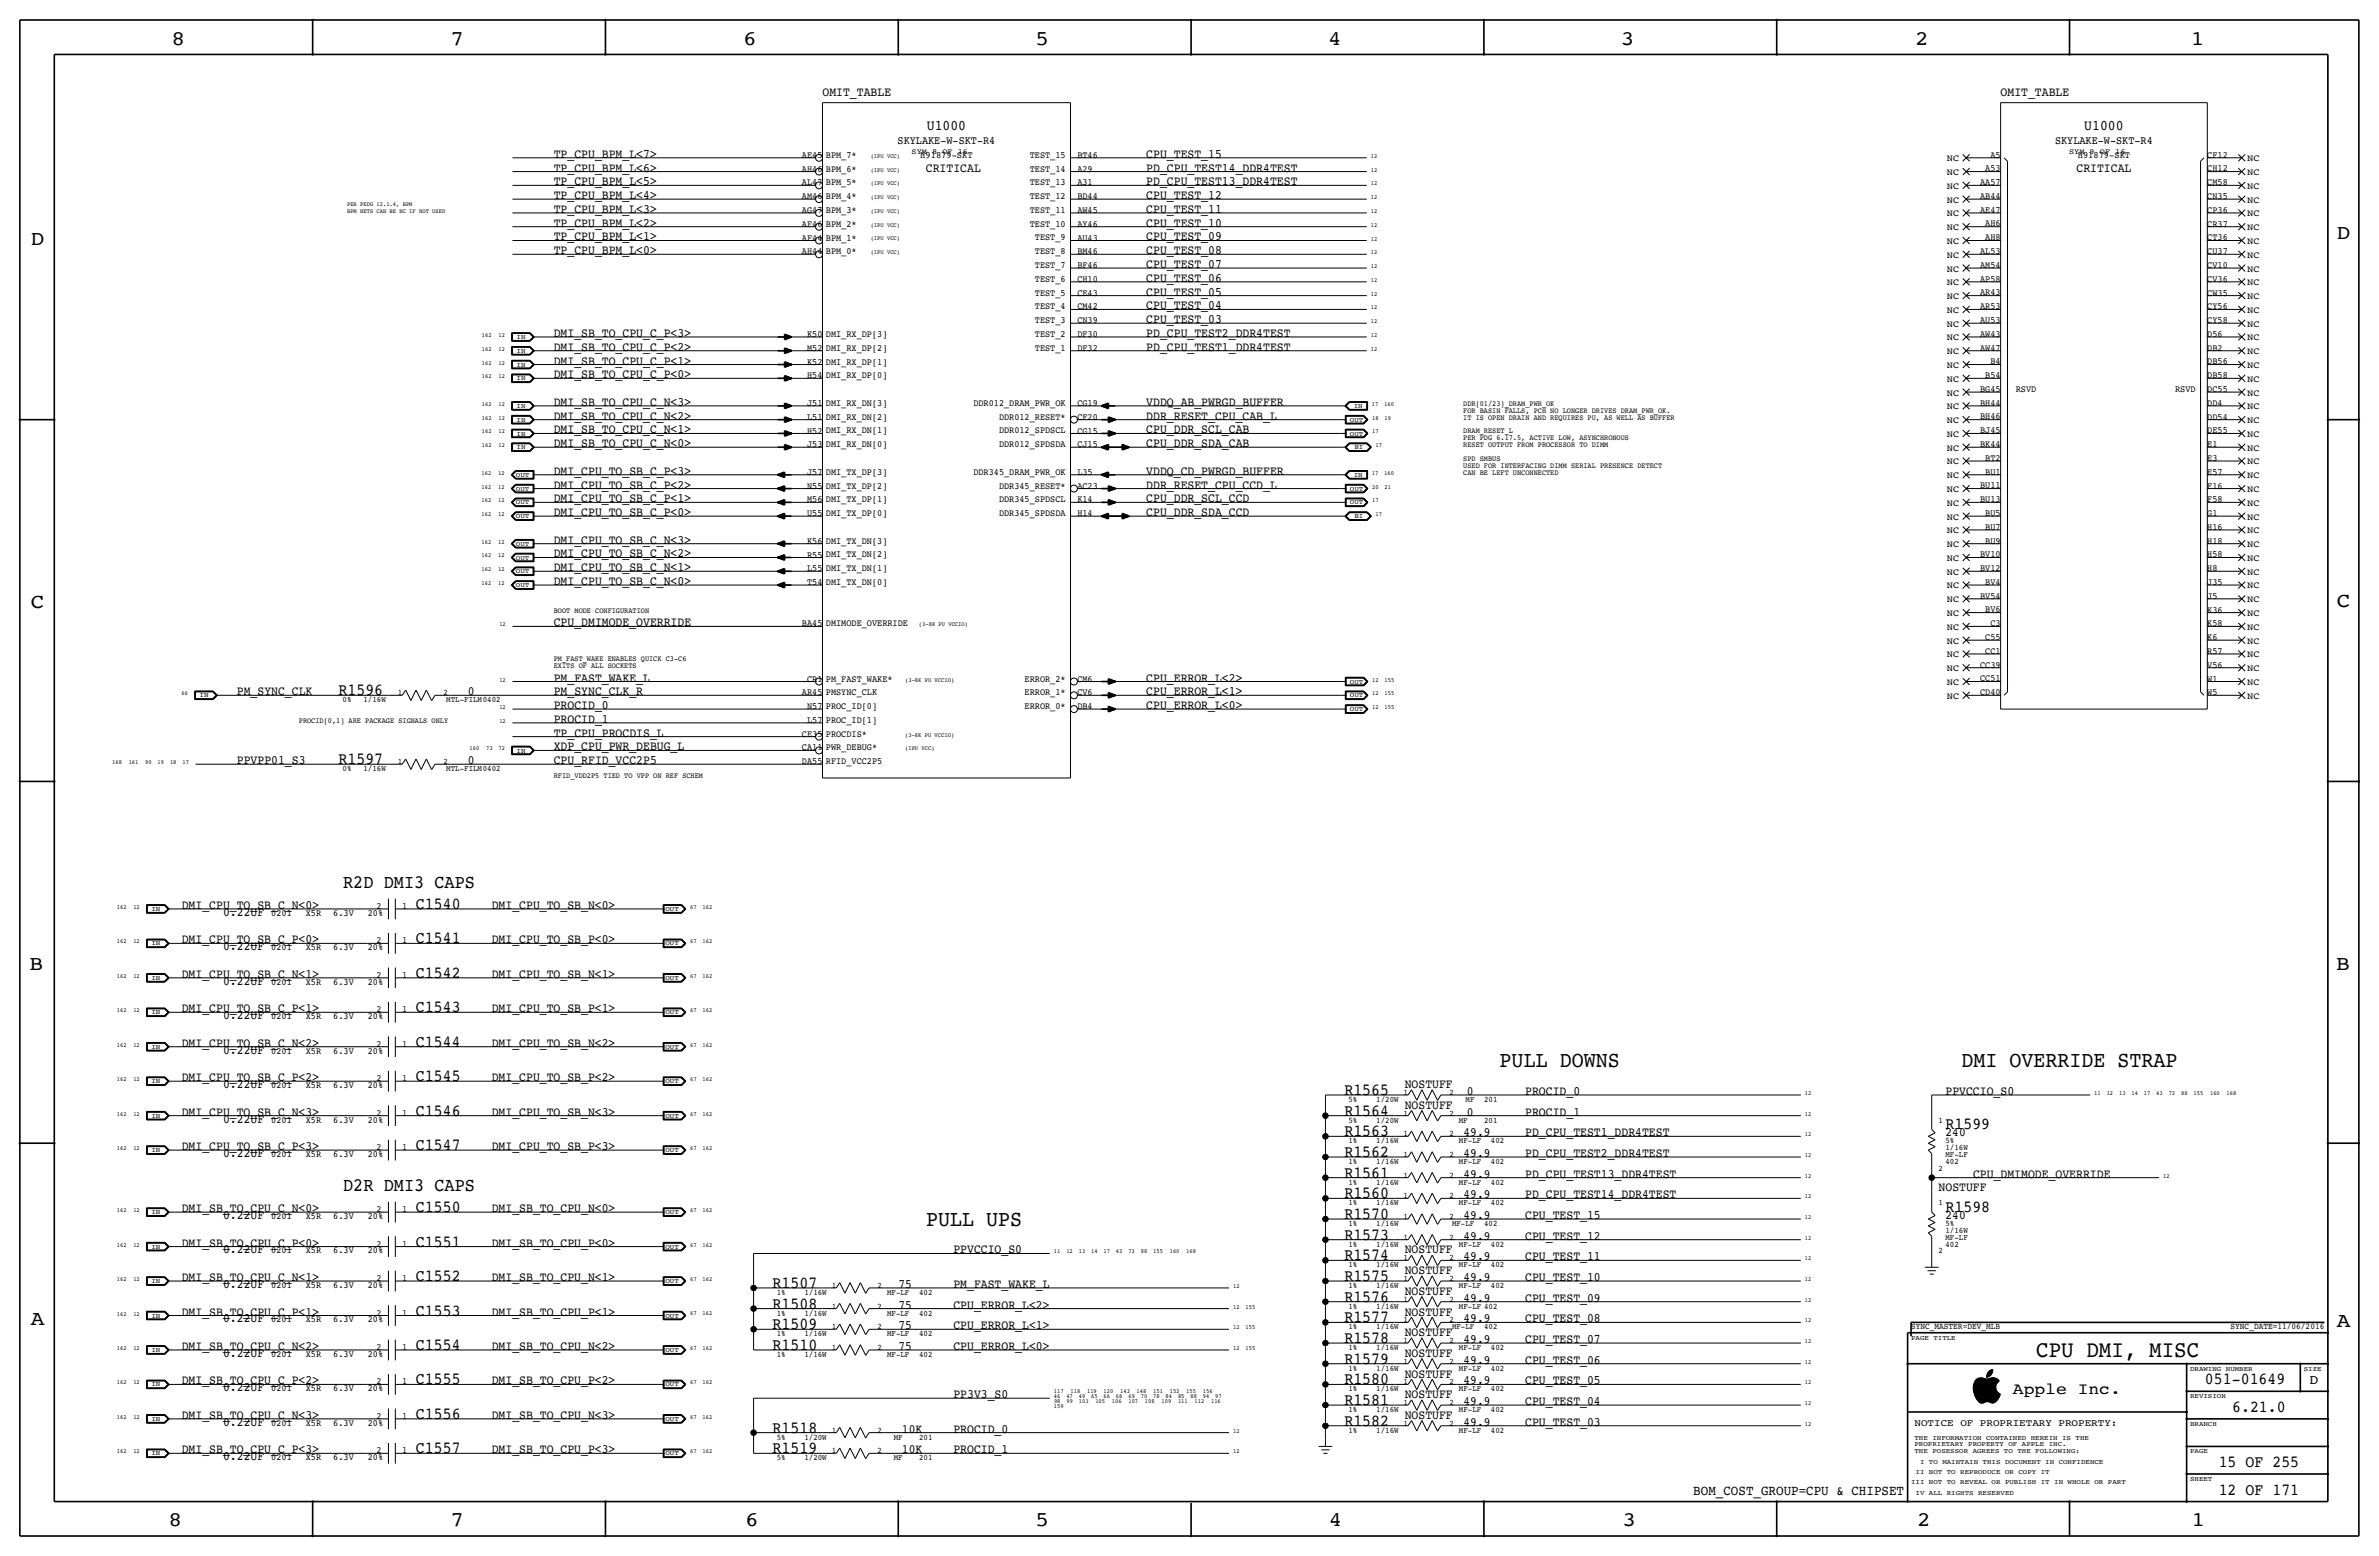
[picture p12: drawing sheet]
<svg xmlns="http://www.w3.org/2000/svg" width="877mm" height="574mm" viewBox="0 0 877 574" stroke-linecap="round" stroke-linejoin="round" font-family="sans-serif">
<defs><g id="words">
<text font-size="8.6" x="750.7" y="500.1">CPU DMI, MISC</text>
<g font-size="8.3">
<text x="552.9" y="393.4">PULL DOWNS</text>
<text x="723.1" y="393.4">DMI OVERRIDE STRAP</text>
<text x="341.4" y="451.9">PULL UPS</text>
</g>
<g font-size="7.6">
<text x="63.2" y="16.5">8</text>
<text x="166.1" y="16.5">7</text>
<text x="274" y="16.5">6</text>
<text x="381.7" y="16.5">5</text>
<text x="489.7" y="16.5">4</text>
<text x="597.6" y="16.5">3</text>
<text x="706.1" y="16.5">2</text>
<text x="807.7" y="16.5">1</text>
<text x="861.5" y="88.1">D</text>
<text x="11.4" y="90.4">D</text>
<text x="11.4" y="224.3">C</text>
<text x="861.5" y="223.8">C</text>
<text x="10.8" y="357.6">B</text>
<text x="861.3" y="357.4">B</text>
<text x="11.3" y="488.4">A</text>
<text x="861.5" y="489.2">A</text>
<text x="62.2" y="562.6">8</text>
<text x="166" y="562.6">7</text>
<text x="274.8" y="562.6">6</text>
<text x="381.7" y="562.6">5</text>
<text x="489.9" y="562.6">4</text>
<text x="598.1" y="562.6">3</text>
<text x="706.8" y="562.6">2</text>
<text x="807.9" y="562.6">1</text>
</g>
<g font-size="7">
<text x="126.5" y="327.4">R2D DMI3 CAPS</text>
<text x="126.5" y="439.2">D2R DMI3 CAPS</text>
</g>
<g font-size="6.2">
<text x="124.8" y="256.3">R1596</text>
<text x="124.8" y="281.7">R1597</text>
<text x="153.4" y="335">C1540</text>
<text x="153.4" y="347.7">C1541</text>
<text x="153.4" y="360.4">C1542</text>
<text x="153.4" y="373.1">C1543</text>
<text x="153.4" y="385.8">C1544</text>
<text x="153.4" y="398.5">C1545</text>
<text x="495.6" y="403.6">R1565</text>
<text x="153.4" y="411.2">C1546</text>
<text x="495.6" y="411.2">R1564</text>
<text x="495.6" y="418.8">R1563</text>
<text x="717.2" y="416.3">R1599</text>
<text x="153.4" y="423.9">C1547</text>
<text x="495.6" y="426.5">R1562</text>
<text x="495.6" y="434.1">R1561</text>
<text x="495.6" y="441.7">R1560</text>
<text x="153.4" y="446.8">C1550</text>
<text x="495.6" y="449.3">R1570</text>
<text x="717.2" y="446.8">R1598</text>
<text x="153.4" y="459.5">C1551</text>
<text x="495.6" y="456.9">R1573</text>
<text x="495.6" y="464.6">R1574</text>
<text x="153.4" y="472.2">C1552</text>
<text x="495.6" y="472.2">R1575</text>
<text x="284.8" y="474.7">R1507</text>
<text x="495.6" y="479.8">R1576</text>
<text x="153.4" y="484.9">C1553</text>
<text x="284.8" y="482.3">R1508</text>
<text x="284.8" y="490">R1509</text>
<text x="495.6" y="487.4">R1577</text>
<text x="153.4" y="497.6">C1554</text>
<text x="284.8" y="497.6">R1510</text>
<text x="495.6" y="495">R1578</text>
<text x="495.6" y="502.7">R1579</text>
<text x="153.4" y="510.3">C1555</text>
<text x="495.6" y="510.3">R1580</text>
<text x="812.9" y="510.3">051-01649</text>
<text x="495.6" y="517.9">R1581</text>
<text x="822.9" y="520.4">6.21.0</text>
<text x="153.4" y="523">C1556</text>
<text x="495.6" y="525.5">R1582</text>
<text x="284.8" y="528.1">R1518</text>
<text x="153.4" y="535.7">C1557</text>
<text x="284.8" y="535.7">R1519</text>
<text x="818" y="540.8">15 OF 255</text>
<text x="818" y="550.9">12 OF 171</text>
</g>
<text font-size="6" x="742.1" y="513.9">Apple Inc.</text>
<g font-size="5.4">
<text x="341.7" y="48">U1000</text>
<text x="768.4" y="48">U1000</text>
</g>
<text font-size="5.2" x="624.3" y="550.9">BOM_COST_GROUP=CPU &amp; CHIPSET</text>
<text font-size="5" x="851.5" y="510.3">D</text>
<g font-size="4.7">
<text x="303.2" y="35.3">OMIT_TABLE</text>
<text x="737.6" y="35.3">OMIT_TABLE</text>
<text x="204.2" y="58.2">TP_CPU_BPM_L&lt;7&gt;</text>
<text x="422.6" y="58.2">CPU_TEST_15</text>
<text x="204.2" y="63.2">TP_CPU_BPM_L&lt;6&gt;</text>
<text x="341.3" y="63.2">CRITICAL</text>
<text x="422.6" y="63.2">PD_CPU_TEST14_DDR4TEST</text>
<text x="765.5" y="63.2">CRITICAL</text>
<text x="204.2" y="68.3">TP_CPU_BPM_L&lt;5&gt;</text>
<text x="422.6" y="68.3">PD_CPU_TEST13_DDR4TEST</text>
<text x="204.2" y="73.4">TP_CPU_BPM_L&lt;4&gt;</text>
<text x="422.6" y="73.4">CPU_TEST_12</text>
<text x="204.2" y="83.6">TP_CPU_BPM_L&lt;2&gt;</text>
<text x="204.2" y="78.5">TP_CPU_BPM_L&lt;3&gt;</text>
<text x="422.6" y="83.6">CPU_TEST_10</text>
<text x="422.6" y="78.5">CPU_TEST_11</text>
<text x="204.2" y="88.6">TP_CPU_BPM_L&lt;1&gt;</text>
<text x="422.6" y="88.6">CPU_TEST_09</text>
<text x="204.2" y="93.7">TP_CPU_BPM_L&lt;0&gt;</text>
<text x="422.6" y="93.7">CPU_TEST_08</text>
<text x="422.6" y="98.8">CPU_TEST_07</text>
<text x="422.6" y="103.9">CPU_TEST_06</text>
<text x="422.6" y="109">CPU_TEST_05</text>
<text x="422.6" y="114">CPU_TEST_04</text>
<text x="422.6" y="119.1">CPU_TEST_03</text>
<text x="204.2" y="124.2">DMI_SB_TO_CPU_C_P&lt;3&gt;</text>
<text x="422.6" y="124.2">PD_CPU_TEST2_DDR4TEST</text>
<text x="204.2" y="129.3">DMI_SB_TO_CPU_C_P&lt;2&gt;</text>
<text x="422.6" y="129.3">PD_CPU_TEST1_DDR4TEST</text>
<text x="204.2" y="134.4">DMI_SB_TO_CPU_C_P&lt;1&gt;</text>
<text x="204.2" y="139.4">DMI_SB_TO_CPU_C_P&lt;0&gt;</text>
<text x="204.2" y="149.6">DMI_SB_TO_CPU_C_N&lt;3&gt;</text>
<text x="422.6" y="149.6">VDDQ_AB_PWRGD_BUFFER</text>
<text x="204.2" y="154.7">DMI_SB_TO_CPU_C_N&lt;2&gt;</text>
<text x="422.6" y="154.7">DDR_RESET_CPU_CAB_L</text>
<text x="204.2" y="159.8">DMI_SB_TO_CPU_C_N&lt;1&gt;</text>
<text x="422.6" y="159.8">CPU_DDR_SCL_CAB</text>
<text x="204.2" y="164.8">DMI_SB_TO_CPU_C_N&lt;0&gt;</text>
<text x="422.6" y="164.9">CPU_DDR_SDA_CAB</text>
<text x="204.2" y="175">DMI_CPU_TO_SB_C_P&lt;3&gt;</text>
<text x="422.6" y="175">VDDQ_CD_PWRGD_BUFFER</text>
<text x="204.2" y="180.1">DMI_CPU_TO_SB_C_P&lt;2&gt;</text>
<text x="204.2" y="185.2">DMI_CPU_TO_SB_C_P&lt;1&gt;</text>
<text x="422.6" y="185.2">CPU_DDR_SCL_CCD</text>
<text x="422.6" y="180.1">DDR_RESET_CPU_CCD_L</text>
<text x="204.2" y="190.2">DMI_CPU_TO_SB_C_P&lt;0&gt;</text>
<text x="422.6" y="190.2">CPU_DDR_SDA_CCD</text>
<text x="204.2" y="200.4">DMI_CPU_TO_SB_C_N&lt;3&gt;</text>
<text x="204.2" y="205.5">DMI_CPU_TO_SB_C_N&lt;2&gt;</text>
<text x="204.2" y="215.6">DMI_CPU_TO_SB_C_N&lt;0&gt;</text>
<text x="204.2" y="210.6">DMI_CPU_TO_SB_C_N&lt;1&gt;</text>
<text x="204.2" y="230.9">CPU_DMIMODE_OVERRIDE</text>
<text x="204.2" y="251.2">PM_FAST_WAKE_L</text>
<text x="422.6" y="251.2">CPU_ERROR_L&lt;2&gt;</text>
<text x="87.3" y="256.3">PM_SYNC_CLK</text>
<text x="172.4" y="256.3">0</text>
<text x="204.2" y="256.3">PM_SYNC_CLK_R</text>
<text x="422.6" y="256.3">CPU_ERROR_L&lt;1&gt;</text>
<text x="204.2" y="261.4">PROCID_0</text>
<text x="422.6" y="261.4">CPU_ERROR_L&lt;0&gt;</text>
<text x="204.2" y="266.4">PROCID_1</text>
<text x="204.2" y="271.5">TP_CPU_PROCDIS_L</text>
<text x="87.3" y="281.7">PPVPP01_S3</text>
<text x="172.4" y="281.7">0</text>
<text x="204.2" y="281.7">CPU_RFID_VCC2P5</text>
<text x="204.2" y="276.6">XDP_CPU_PWR_DEBUG_L</text>
<text x="67" y="335">DMI_CPU_TO_SB_C_N&lt;0&gt;</text>
<text x="181.3" y="335">DMI_CPU_TO_SB_N&lt;0&gt;</text>
<text x="82.2" y="337.6">0.22UF</text>
<text x="67" y="347.7">DMI_CPU_TO_SB_C_P&lt;0&gt;</text>
<text x="181.3" y="347.7">DMI_CPU_TO_SB_P&lt;0&gt;</text>
<text x="82.2" y="350.3">0.22UF</text>
<text x="67" y="360.4">DMI_CPU_TO_SB_C_N&lt;1&gt;</text>
<text x="82.2" y="363">0.22UF</text>
<text x="181.3" y="360.4">DMI_CPU_TO_SB_N&lt;1&gt;</text>
<text x="67" y="373.1">DMI_CPU_TO_SB_C_P&lt;1&gt;</text>
<text x="82.2" y="375.7">0.22UF</text>
<text x="181.3" y="373.1">DMI_CPU_TO_SB_P&lt;1&gt;</text>
<text x="67" y="385.8">DMI_CPU_TO_SB_C_N&lt;2&gt;</text>
<text x="82.2" y="388.4">0.22UF</text>
<text x="181.3" y="385.8">DMI_CPU_TO_SB_N&lt;2&gt;</text>
<text x="67" y="398.5">DMI_CPU_TO_SB_C_P&lt;2&gt;</text>
<text x="82.2" y="401.1">0.22UF</text>
<text x="181.3" y="398.5">DMI_CPU_TO_SB_P&lt;2&gt;</text>
<text x="517.9" y="401.1">NOSTUFF</text>
<text x="540.7" y="403.6">0</text>
<text x="562.3" y="403.6">PROCID_0</text>
<text x="717.2" y="403.6">PPVCCIO_S0</text>
<text x="67" y="411.2">DMI_CPU_TO_SB_C_N&lt;3&gt;</text>
<text x="82.2" y="413.8">0.22UF</text>
<text x="181.3" y="411.2">DMI_CPU_TO_SB_N&lt;3&gt;</text>
<text x="517.9" y="408.7">NOSTUFF</text>
<text x="540.7" y="411.2">0</text>
<text x="562.3" y="411.2">PROCID_1</text>
<text x="539.5" y="418.8">49.9</text>
<text x="562.3" y="418.8">PD_CPU_TEST1_DDR4TEST</text>
<text x="717.2" y="418.8">240</text>
<text x="67" y="423.9">DMI_CPU_TO_SB_C_P&lt;3&gt;</text>
<text x="181.3" y="423.9">DMI_CPU_TO_SB_P&lt;3&gt;</text>
<text x="82.2" y="426.5">0.22UF</text>
<text x="539.5" y="426.5">49.9</text>
<text x="562.3" y="426.5">PD_CPU_TEST2_DDR4TEST</text>
<text x="539.5" y="434.1">49.9</text>
<text x="562.3" y="434.1">PD_CPU_TEST13_DDR4TEST</text>
<text x="727.4" y="434.1">CPU_DMIMODE_OVERRIDE</text>
<text x="539.5" y="441.7">49.9</text>
<text x="562.3" y="441.7">PD_CPU_TEST14_DDR4TEST</text>
<text x="714.7" y="439.2">NOSTUFF</text>
<text x="67" y="446.8">DMI_SB_TO_CPU_C_N&lt;0&gt;</text>
<text x="82.2" y="449.3">0.22UF</text>
<text x="181.3" y="446.8">DMI_SB_TO_CPU_N&lt;0&gt;</text>
<text x="539.5" y="449.3">49.9</text>
<text x="562.3" y="449.3">CPU_TEST_15</text>
<text x="717.2" y="449.3">240</text>
<text x="67" y="459.5">DMI_SB_TO_CPU_C_P&lt;0&gt;</text>
<text x="181.3" y="459.5">DMI_SB_TO_CPU_P&lt;0&gt;</text>
<text x="539.5" y="456.9">49.9</text>
<text x="562.3" y="456.9">CPU_TEST_12</text>
<text x="82.2" y="462">0.22UF</text>
<text x="351.5" y="462">PPVCCIO_S0</text>
<text x="517.9" y="462">NOSTUFF</text>
<text x="539.5" y="464.6">49.9</text>
<text x="562.3" y="464.6">CPU_TEST_11</text>
<text x="67" y="472.2">DMI_SB_TO_CPU_C_N&lt;1&gt;</text>
<text x="181.3" y="472.2">DMI_SB_TO_CPU_N&lt;1&gt;</text>
<text x="517.9" y="469.6">NOSTUFF</text>
<text x="539.5" y="472.2">49.9</text>
<text x="562.3" y="472.2">CPU_TEST_10</text>
<text x="82.2" y="474.7">0.22UF</text>
<text x="331.2" y="474.7">75</text>
<text x="351.5" y="474.7">PM_FAST_WAKE_L</text>
<text x="517.9" y="477.3">NOSTUFF</text>
<text x="539.5" y="479.8">49.9</text>
<text x="562.3" y="479.8">CPU_TEST_09</text>
<text x="67" y="484.9">DMI_SB_TO_CPU_C_P&lt;1&gt;</text>
<text x="181.3" y="484.9">DMI_SB_TO_CPU_P&lt;1&gt;</text>
<text x="331.2" y="482.3">75</text>
<text x="351.5" y="482.3">CPU_ERROR_L&lt;2&gt;</text>
<text x="517.9" y="484.9">NOSTUFF</text>
<text x="82.2" y="487.4">0.22UF</text>
<text x="331.2" y="490">75</text>
<text x="351.5" y="490">CPU_ERROR_L&lt;1&gt;</text>
<text x="539.5" y="487.4">49.9</text>
<text x="562.3" y="487.4">CPU_TEST_08</text>
<text x="67" y="497.6">DMI_SB_TO_CPU_C_N&lt;2&gt;</text>
<text x="181.3" y="497.6">DMI_SB_TO_CPU_N&lt;2&gt;</text>
<text x="331.2" y="497.6">75</text>
<text x="351.5" y="497.6">CPU_ERROR_L&lt;0&gt;</text>
<text x="517.9" y="492.5">NOSTUFF</text>
<text x="539.5" y="495">49.9</text>
<text x="562.3" y="495.1">CPU_TEST_07</text>
<text x="82.2" y="500.1">0.22UF</text>
<text x="517.9" y="500.1">NOSTUFF</text>
<text x="539.5" y="502.7">49.9</text>
<text x="562.3" y="502.7">CPU_TEST_06</text>
<text x="517.9" y="507.7">NOSTUFF</text>
<text x="67" y="510.3">DMI_SB_TO_CPU_C_P&lt;2&gt;</text>
<text x="82.2" y="512.8">0.22UF</text>
<text x="181.3" y="510.3">DMI_SB_TO_CPU_P&lt;2&gt;</text>
<text x="351.5" y="515.4">PP3V3_S0</text>
<text x="517.9" y="515.4">NOSTUFF</text>
<text x="539.5" y="510.3">49.9</text>
<text x="562.3" y="510.3">CPU_TEST_05</text>
<text x="539.5" y="517.9">49.9</text>
<text x="562.3" y="517.9">CPU_TEST_04</text>
<text x="67" y="523">DMI_SB_TO_CPU_C_N&lt;3&gt;</text>
<text x="82.2" y="525.5">0.22UF</text>
<text x="181.3" y="523">DMI_SB_TO_CPU_N&lt;3&gt;</text>
<text x="517.9" y="523">NOSTUFF</text>
<text x="539.5" y="525.5">49.9</text>
<text x="562.3" y="525.5">CPU_TEST_03</text>
<text x="332.5" y="528.1">10K</text>
<text x="351.5" y="528.1">PROCID_0</text>
<text x="67" y="535.7">DMI_SB_TO_CPU_C_P&lt;3&gt;</text>
<text x="82.2" y="538.2">0.22UF</text>
<text x="181.3" y="535.7">DMI_SB_TO_CPU_P&lt;3&gt;</text>
<text x="332.5" y="535.7">10K</text>
<text x="351.5" y="535.7">PROCID_1</text>
</g>
<g font-size="4.2">
<text x="330.9" y="53.1">SKYLAKE-W-SKT-R4</text>
<text x="757.6" y="53.1">SKYLAKE-W-SKT-R4</text>
</g>
<text font-size="3.7" x="705.8" y="525.5">NOTICE OF PROPRIETARY PROPERTY:</text>
<g font-size="3.6">
<text x="339.3" y="58.2">H91879-SKT</text>
<text x="766" y="58.2">H91879-SKT</text>
</g>
<g font-size="3.5">
<text x="295.7" y="58.2">AE45</text>
<text x="304.5" y="58.2">BPM_7*</text>
<text x="379.6" y="58.2">TEST_15</text>
<text x="397.2" y="58.2">BT46</text>
<text x="717.7" y="59.4">NC</text>
<text x="733.8" y="58.1">A5</text>
<text x="813.8" y="58.1">CF12</text>
<text x="828.5" y="59.4">NC</text>
<text x="295.7" y="63.3">AH46</text>
<text x="304.5" y="63.2">BPM_6*</text>
<text x="379.6" y="63.2">TEST_14</text>
<text x="397.2" y="63.2">A29</text>
<text x="717.7" y="64.5">NC</text>
<text x="731.9" y="63.1">A53</text>
<text x="813.8" y="63.2">CH12</text>
<text x="828.5" y="64.5">NC</text>
<text x="295.7" y="68.3">AL47</text>
<text x="304.5" y="68.3">BPM_5*</text>
<text x="379.6" y="68.3">TEST_13</text>
<text x="397.2" y="68.3">A31</text>
<text x="717.7" y="69.6">NC</text>
<text x="730" y="68.2">AA57</text>
<text x="813.8" y="68.3">CM58</text>
<text x="828.5" y="69.6">NC</text>
<text x="295.7" y="73.4">AM46</text>
<text x="304.5" y="73.4">BPM_4*</text>
<text x="379.6" y="73.4">TEST_12</text>
<text x="397.2" y="73.4">BD44</text>
<text x="717.7" y="74.7">NC</text>
<text x="730" y="73.3">AB44</text>
<text x="813.8" y="73.4">CN35</text>
<text x="828.5" y="74.7">NC</text>
<text x="295.7" y="78.5">AG47</text>
<text x="295.7" y="83.6">AF46</text>
<text x="304.5" y="78.5">BPM_3*</text>
<text x="304.5" y="83.6">BPM_2*</text>
<text x="379.6" y="78.5">TEST_11</text>
<text x="379.6" y="83.6">TEST_10</text>
<text x="397.2" y="78.5">AW45</text>
<text x="397.2" y="83.6">AY46</text>
<text x="717.7" y="79.8">NC</text>
<text x="730" y="78.4">AE47</text>
<text x="731.9" y="83.5">AH6</text>
<text x="813.8" y="83.5">CR37</text>
<text x="813.8" y="78.4">CP36</text>
<text x="828.5" y="79.8">NC</text>
<text x="295.7" y="88.7">AF44</text>
<text x="304.5" y="88.6">BPM_1*</text>
<text x="381.5" y="88.6">TEST_9</text>
<text x="397.2" y="88.7">AU43</text>
<text x="717.7" y="89.9">NC</text>
<text x="717.7" y="84.8">NC</text>
<text x="731.9" y="88.5">AH8</text>
<text x="813.8" y="88.6">CT36</text>
<text x="828.5" y="89.9">NC</text>
<text x="828.5" y="84.8">NC</text>
<text x="295.7" y="93.8">AH44</text>
<text x="304.5" y="93.7">BPM_0*</text>
<text x="381.5" y="93.7">TEST_8</text>
<text x="397.2" y="93.7">BM46</text>
<text x="717.7" y="95">NC</text>
<text x="730" y="93.6">AL53</text>
<text x="813.8" y="93.7">CU37</text>
<text x="828.5" y="95">NC</text>
<text x="381.5" y="98.8">TEST_7</text>
<text x="397.2" y="98.8">BF46</text>
<text x="717.7" y="100.1">NC</text>
<text x="730" y="98.7">AM54</text>
<text x="813.8" y="98.8">CV10</text>
<text x="828.5" y="100.1">NC</text>
<text x="381.5" y="103.9">TEST_6</text>
<text x="397.2" y="103.9">CH10</text>
<text x="717.7" y="105.2">NC</text>
<text x="730" y="103.8">AP58</text>
<text x="813.8" y="103.8">CV36</text>
<text x="828.5" y="105.2">NC</text>
<text x="381.5" y="109">TEST_5</text>
<text x="397.2" y="109">CE43</text>
<text x="717.7" y="110.2">NC</text>
<text x="730" y="114">AR53</text>
<text x="730" y="108.9">AR43</text>
<text x="813.8" y="108.9">CW35</text>
<text x="828.5" y="110.2">NC</text>
<text x="381.5" y="119.1">TEST_3</text>
<text x="381.5" y="114">TEST_4</text>
<text x="397.2" y="114.1">CM42</text>
<text x="397.2" y="119.1">CN39</text>
<text x="717.7" y="115.3">NC</text>
<text x="730" y="119">AU53</text>
<text x="813.8" y="119.1">CY58</text>
<text x="813.8" y="114">CY56</text>
<text x="828.5" y="115.3">NC</text>
<text x="297.6" y="124.2">K50</text>
<text x="304.5" y="124.2">DMI_RX_DP[3]</text>
<text x="381.5" y="124.2">TEST_2</text>
<text x="397.2" y="124.2">DF30</text>
<text x="717.7" y="125.5">NC</text>
<text x="717.7" y="120.4">NC</text>
<text x="730" y="124.1">AW43</text>
<text x="813.8" y="124.2">D56</text>
<text x="828.5" y="125.5">NC</text>
<text x="828.5" y="120.4">NC</text>
<text x="297.6" y="129.3">M52</text>
<text x="304.5" y="129.3">DMI_RX_DP[2]</text>
<text x="381.5" y="129.3">TEST_1</text>
<text x="397.2" y="129.3">DF32</text>
<text x="717.7" y="130.6">NC</text>
<text x="730" y="129.2">AW47</text>
<text x="813.8" y="129.3">DB2</text>
<text x="828.5" y="130.6">NC</text>
<text x="297.6" y="134.4">K52</text>
<text x="304.5" y="134.4">DMI_RX_DP[1]</text>
<text x="717.7" y="135.6">NC</text>
<text x="733.8" y="134.3">B4</text>
<text x="813.8" y="134.3">DB56</text>
<text x="828.5" y="135.6">NC</text>
<text x="297.6" y="139.5">H54</text>
<text x="304.5" y="139.4">DMI_RX_DP[0]</text>
<text x="717.7" y="140.7">NC</text>
<text x="731.9" y="139.4">B54</text>
<text x="813.8" y="139.4">DB58</text>
<text x="828.5" y="140.7">NC</text>
<text x="297.6" y="149.6">J51</text>
<text x="304.5" y="149.6">DMI_RX_DN[3]</text>
<text x="358.8" y="149.6">DDR012_DRAM_PWR_OK</text>
<text x="397.2" y="149.6">CG19</text>
<text x="717.7" y="145.8">NC</text>
<text x="730" y="149.5">BH44</text>
<text x="730" y="144.4">BG45</text>
<text x="743.2" y="144.5">RSVD</text>
<text x="801.9" y="144.5">RSVD</text>
<text x="813.8" y="149.6">DD4</text>
<text x="813.8" y="144.5">DC55</text>
<text x="828.5" y="145.8">NC</text>
<text x="297.6" y="154.7">L51</text>
<text x="304.5" y="154.7">DMI_RX_DN[2]</text>
<text x="368.3" y="154.7">DDR012_RESET*</text>
<text x="397.2" y="154.7">CF20</text>
<text x="717.7" y="156">NC</text>
<text x="717.7" y="150.9">NC</text>
<text x="730" y="154.6">BH46</text>
<text x="813.8" y="154.7">DD54</text>
<text x="828.5" y="156">NC</text>
<text x="828.5" y="150.9">NC</text>
<text x="297.6" y="159.8">H52</text>
<text x="304.5" y="159.8">DMI_RX_DN[1]</text>
<text x="368.3" y="159.8">DDR012_SPDSCL</text>
<text x="397.2" y="159.8">CG15</text>
<text x="717.7" y="161">NC</text>
<text x="730" y="159.7">BJ45</text>
<text x="813.8" y="159.7">DE55</text>
<text x="828.5" y="161">NC</text>
<text x="297.6" y="164.9">J53</text>
<text x="304.5" y="164.8">DMI_RX_DN[0]</text>
<text x="368.3" y="164.8">DDR012_SPDSDA</text>
<text x="397.2" y="164.9">CJ15</text>
<text x="717.7" y="166.1">NC</text>
<text x="730" y="164.8">BK44</text>
<text x="813.8" y="164.8">E1</text>
<text x="828.5" y="166.1">NC</text>
<text x="717.7" y="171.2">NC</text>
<text x="731.9" y="169.8">BT2</text>
<text x="813.8" y="169.9">E3</text>
<text x="828.5" y="171.2">NC</text>
<text x="297.6" y="175">J57</text>
<text x="304.5" y="175">DMI_TX_DP[3]</text>
<text x="358.8" y="175">DDR345_DRAM_PWR_OK</text>
<text x="397.2" y="175">L35</text>
<text x="717.7" y="176.3">NC</text>
<text x="731.9" y="174.9">BU1</text>
<text x="813.8" y="175">E57</text>
<text x="828.5" y="176.3">NC</text>
<text x="297.6" y="180.1">N55</text>
<text x="297.6" y="185.2">M56</text>
<text x="304.5" y="185.2">DMI_TX_DP[1]</text>
<text x="304.5" y="180.1">DMI_TX_DP[2]</text>
<text x="368.3" y="180.1">DDR345_RESET*</text>
<text x="368.3" y="185.2">DDR345_SPDSCL</text>
<text x="397.2" y="185.2">K14</text>
<text x="397.2" y="180.1">AC23</text>
<text x="717.7" y="181.4">NC</text>
<text x="730" y="185.1">BU13</text>
<text x="730" y="180">BU11</text>
<text x="813.8" y="185.1">F58</text>
<text x="813.8" y="180.1">F16</text>
<text x="828.5" y="181.4">NC</text>
<text x="297.6" y="190.3">U55</text>
<text x="304.5" y="190.2">DMI_TX_DP[0]</text>
<text x="368.3" y="190.2">DDR345_SPDSDA</text>
<text x="397.2" y="190.3">H14</text>
<text x="717.7" y="191.5">NC</text>
<text x="717.7" y="186.4">NC</text>
<text x="731.9" y="190.2">BU5</text>
<text x="813.8" y="190.2">G1</text>
<text x="828.5" y="191.5">NC</text>
<text x="828.5" y="186.4">NC</text>
<text x="717.7" y="196.6">NC</text>
<text x="731.9" y="195.3">BU7</text>
<text x="813.8" y="195.3">H16</text>
<text x="828.5" y="196.6">NC</text>
<text x="297.6" y="200.4">K56</text>
<text x="304.5" y="200.4">DMI_TX_DN[3]</text>
<text x="717.7" y="201.7">NC</text>
<text x="731.9" y="200.3">BU9</text>
<text x="813.8" y="200.4">H18</text>
<text x="828.5" y="201.7">NC</text>
<text x="297.6" y="205.5">R55</text>
<text x="304.5" y="205.5">DMI_TX_DN[2]</text>
<text x="717.7" y="206.8">NC</text>
<text x="730" y="205.4">BV10</text>
<text x="813.8" y="205.5">H58</text>
<text x="828.5" y="206.8">NC</text>
<text x="297.6" y="210.6">L55</text>
<text x="297.6" y="215.7">T54</text>
<text x="304.5" y="210.6">DMI_TX_DN[1]</text>
<text x="304.5" y="215.6">DMI_TX_DN[0]</text>
<text x="717.7" y="211.8">NC</text>
<text x="730" y="210.5">BV12</text>
<text x="731.9" y="215.6">BV4</text>
<text x="813.8" y="215.6">J35</text>
<text x="813.8" y="210.6">H8</text>
<text x="828.5" y="211.8">NC</text>
<text x="717.7" y="222">NC</text>
<text x="717.7" y="216.9">NC</text>
<text x="730" y="220.7">BV54</text>
<text x="813.8" y="220.7">J5</text>
<text x="828.5" y="222">NC</text>
<text x="828.5" y="216.9">NC</text>
<text x="717.7" y="227.1">NC</text>
<text x="731.9" y="225.7">BV6</text>
<text x="813.8" y="225.8">K36</text>
<text x="828.5" y="227.1">NC</text>
<text x="295.7" y="230.9">BA45</text>
<text x="304.5" y="230.9">DMIMODE_OVERRIDE</text>
<text x="717.7" y="232.2">NC</text>
<text x="733.8" y="230.8">C3</text>
<text x="813.8" y="230.9">K58</text>
<text x="828.5" y="232.2">NC</text>
<text x="717.7" y="237.2">NC</text>
<text x="731.9" y="235.9">C55</text>
<text x="813.8" y="236">K6</text>
<text x="828.5" y="237.2">NC</text>
<text x="717.7" y="242.3">NC</text>
<text x="731.9" y="241">CC1</text>
<text x="813.8" y="241">R57</text>
<text x="828.5" y="242.3">NC</text>
<text x="297.6" y="251.2">CR1</text>
<text x="304.5" y="251.2">PM_FAST_WAKE*</text>
<text x="377.8" y="251.2">ERROR_2*</text>
<text x="397.2" y="251.2">CM6</text>
<text x="717.7" y="247.4">NC</text>
<text x="730" y="251.2">CC51</text>
<text x="730" y="246.1">CC39</text>
<text x="813.8" y="251.2">W1</text>
<text x="813.8" y="246.1">V56</text>
<text x="828.5" y="247.4">NC</text>
<text x="295.7" y="256.3">AR45</text>
<text x="304.5" y="256.3">PMSYNC_CLK</text>
<text x="377.8" y="256.3">ERROR_1*</text>
<text x="397.2" y="256.3">CV6</text>
<text x="717.7" y="257.6">NC</text>
<text x="717.7" y="252.5">NC</text>
<text x="730" y="256.2">CD40</text>
<text x="813.8" y="256.3">W5</text>
<text x="828.5" y="257.6">NC</text>
<text x="828.5" y="252.5">NC</text>
<text x="297.6" y="261.4">N57</text>
<text x="304.5" y="261.4">PROC_ID[0]</text>
<text x="377.8" y="261.4">ERROR_0*</text>
<text x="397.2" y="261.4">DB4</text>
<text x="297.6" y="266.5">L57</text>
<text x="304.5" y="266.4">PROC_ID[1]</text>
<text x="295.7" y="271.5">CE35</text>
<text x="304.5" y="271.5">PROCDIS*</text>
<text x="295.7" y="281.7">DA55</text>
<text x="295.7" y="276.6">CA11</text>
<text x="304.5" y="276.6">PWR_DEBUG*</text>
<text x="304.5" y="281.7">RFID_VCC2P5</text>
<text x="138.8" y="335">2</text>
<text x="148.3" y="335">1</text>
<text x="100" y="337.6">0201</text>
<text x="112.7" y="337.6">X5R</text>
<text x="122.9" y="337.6">6.3V</text>
<text x="135.6" y="337.6">20%</text>
<text x="138.8" y="347.7">2</text>
<text x="148.3" y="347.7">1</text>
<text x="100" y="350.3">0201</text>
<text x="112.7" y="350.3">X5R</text>
<text x="122.9" y="350.3">6.3V</text>
<text x="135.6" y="350.3">20%</text>
<text x="100" y="363">0201</text>
<text x="112.7" y="363">X5R</text>
<text x="122.9" y="363">6.3V</text>
<text x="135.6" y="363">20%</text>
<text x="138.8" y="360.4">2</text>
<text x="148.3" y="360.4">1</text>
<text x="100" y="375.7">0201</text>
<text x="112.7" y="375.7">X5R</text>
<text x="122.9" y="375.7">6.3V</text>
<text x="135.6" y="375.7">20%</text>
<text x="138.8" y="373.1">2</text>
<text x="148.3" y="373.1">1</text>
<text x="100" y="388.4">0201</text>
<text x="112.7" y="388.4">X5R</text>
<text x="122.9" y="388.4">6.3V</text>
<text x="135.6" y="388.4">20%</text>
<text x="138.8" y="385.8">2</text>
<text x="148.3" y="385.8">1</text>
<text x="100" y="401.1">0201</text>
<text x="112.7" y="401.1">X5R</text>
<text x="122.9" y="401.1">6.3V</text>
<text x="135.6" y="401.1">20%</text>
<text x="138.8" y="398.5">2</text>
<text x="148.3" y="398.5">1</text>
<text x="100" y="413.8">0201</text>
<text x="112.7" y="413.8">X5R</text>
<text x="122.9" y="413.8">6.3V</text>
<text x="135.6" y="413.8">20%</text>
<text x="138.8" y="411.2">2</text>
<text x="148.3" y="411.2">1</text>
<text x="138.8" y="423.9">2</text>
<text x="148.3" y="423.9">1</text>
<text x="100" y="426.5">0201</text>
<text x="112.7" y="426.5">X5R</text>
<text x="122.9" y="426.5">6.3V</text>
<text x="135.6" y="426.5">20%</text>
<text x="100" y="449.3">0201</text>
<text x="112.7" y="449.3">X5R</text>
<text x="122.9" y="449.3">6.3V</text>
<text x="135.6" y="449.3">20%</text>
<text x="138.8" y="446.8">2</text>
<text x="148.3" y="446.8">1</text>
<text x="138.8" y="459.5">2</text>
<text x="148.3" y="459.5">1</text>
<text x="100" y="462">0201</text>
<text x="112.7" y="462">X5R</text>
<text x="122.9" y="462">6.3V</text>
<text x="135.6" y="462">20%</text>
<text x="138.8" y="472.2">2</text>
<text x="148.3" y="472.2">1</text>
<text x="100" y="474.7">0201</text>
<text x="112.7" y="474.7">X5R</text>
<text x="122.9" y="474.7">6.3V</text>
<text x="135.6" y="474.7">20%</text>
<text x="138.8" y="484.9">2</text>
<text x="148.3" y="484.9">1</text>
<text x="100" y="487.4">0201</text>
<text x="112.7" y="487.4">X5R</text>
<text x="122.9" y="487.4">6.3V</text>
<text x="135.6" y="487.4">20%</text>
<text x="138.8" y="497.6">2</text>
<text x="148.3" y="497.6">1</text>
<text x="100" y="500.1">0201</text>
<text x="112.7" y="500.1">X5R</text>
<text x="122.9" y="500.1">6.3V</text>
<text x="135.6" y="500.1">20%</text>
<text x="100" y="512.8">0201</text>
<text x="112.7" y="512.8">X5R</text>
<text x="122.9" y="512.8">6.3V</text>
<text x="135.6" y="512.8">20%</text>
<text x="138.8" y="510.3">2</text>
<text x="148.3" y="510.3">1</text>
<text x="100" y="525.5">0201</text>
<text x="112.7" y="525.5">X5R</text>
<text x="122.9" y="525.5">6.3V</text>
<text x="135.6" y="525.5">20%</text>
<text x="138.8" y="523">2</text>
<text x="148.3" y="523">1</text>
<text x="100" y="538.2">0201</text>
<text x="112.7" y="538.2">X5R</text>
<text x="122.9" y="538.2">6.3V</text>
<text x="135.6" y="538.2">20%</text>
<text x="138.8" y="535.7">2</text>
<text x="148.3" y="535.7">1</text>
</g>
<g font-size="3.2">
<text x="704.5" y="490">SYNC_MASTER=DEV_MLB</text>
<text x="822.3" y="490">SYNC_DATE=11/06/2016</text>
</g>
<g font-size="3.1">
<text x="146.6" y="256.3">1</text>
<text x="163.5" y="256.3">2</text>
<text x="126.3" y="258.8">0%</text>
<text x="134" y="258.8">1/16W</text>
<text x="164.5" y="258.8">MTL-FILM0402</text>
<text x="146.6" y="281.7">1</text>
<text x="163.5" y="281.7">2</text>
<text x="126.3" y="284.2">0%</text>
<text x="134" y="284.2">1/16W</text>
<text x="164.5" y="284.2">MTL-FILM0402</text>
<text x="497.2" y="406.1">5%</text>
<text x="507.4" y="406.1">1/20W</text>
<text x="517.5" y="403.6">1</text>
<text x="534.4" y="403.6">2</text>
<text x="540.3" y="406.1">MF</text>
<text x="547.1" y="406.1">201</text>
<text x="497.2" y="413.8">5%</text>
<text x="507.4" y="413.8">1/20W</text>
<text x="517.5" y="411.2">1</text>
<text x="534.4" y="411.2">2</text>
<text x="537.8" y="413.8">MF</text>
<text x="547.1" y="413.8">201</text>
<text x="714.7" y="413.8">1</text>
<text x="517.5" y="418.8">1</text>
<text x="534.4" y="418.8">2</text>
<text x="497.2" y="421.4">1%</text>
<text x="507.4" y="421.4">1/16W</text>
<text x="537.9" y="421.4">MF-LF</text>
<text x="549.7" y="421.4">402</text>
<text x="717.2" y="423.9">1/16W</text>
<text x="717.2" y="421.4">5%</text>
<text x="497.2" y="429">1%</text>
<text x="507.4" y="429">1/16W</text>
<text x="517.5" y="426.5">1</text>
<text x="534.4" y="426.5">2</text>
<text x="537.9" y="429">MF-LF</text>
<text x="549.7" y="429">402</text>
<text x="714.7" y="431.5">2</text>
<text x="717.2" y="429">402</text>
<text x="717.2" y="426.5">MF-LF</text>
<text x="497.2" y="436.6">1%</text>
<text x="507.4" y="436.6">1/16W</text>
<text x="517.5" y="434.1">1</text>
<text x="534.4" y="434.1">2</text>
<text x="537.9" y="436.6">MF-LF</text>
<text x="549.7" y="436.6">402</text>
<text x="517.5" y="441.7">1</text>
<text x="534.4" y="441.7">2</text>
<text x="497.2" y="444.2">1%</text>
<text x="507.4" y="444.2">1/16W</text>
<text x="517.5" y="449.3">1</text>
<text x="534.4" y="449.3">2</text>
<text x="537.9" y="444.2">MF-LF</text>
<text x="549.7" y="444.2">402</text>
<text x="714.7" y="444.2">1</text>
<text x="497.2" y="451.9">1%</text>
<text x="507.4" y="451.9">1/16W</text>
<text x="535.3" y="451.9">MF-LF</text>
<text x="547.1" y="451.9">402</text>
<text x="717.2" y="454.4">1/16W</text>
<text x="717.2" y="451.9">5%</text>
<text x="497.2" y="459.5">1%</text>
<text x="507.4" y="459.5">1/16W</text>
<text x="517.5" y="456.9">1</text>
<text x="534.4" y="456.9">2</text>
<text x="537.9" y="459.5">MF-LF</text>
<text x="549.7" y="459.5">402</text>
<text x="717.2" y="456.9">MF-LF</text>
<text x="717.2" y="459.5">402</text>
<text x="497.2" y="467.1">1%</text>
<text x="507.4" y="467.1">1/16W</text>
<text x="517.5" y="464.6">1</text>
<text x="534.4" y="464.6">2</text>
<text x="537.9" y="467.1">MF-LF</text>
<text x="549.7" y="467.1">402</text>
<text x="714.7" y="462">2</text>
<text x="517.5" y="472.2">1</text>
<text x="534.4" y="472.2">2</text>
<text x="286.3" y="477.3">1%</text>
<text x="296.6" y="477.3">1/16W</text>
<text x="306.7" y="474.7">1</text>
<text x="323.5" y="474.7">2</text>
<text x="327" y="477.3">MF-LF</text>
<text x="338.9" y="477.3">402</text>
<text x="497.2" y="474.7">1%</text>
<text x="507.4" y="474.7">1/16W</text>
<text x="517.5" y="479.8">1</text>
<text x="534.4" y="479.8">2</text>
<text x="537.9" y="474.7">MF-LF</text>
<text x="549.7" y="474.7">402</text>
<text x="286.3" y="484.9">1%</text>
<text x="296.6" y="484.9">1/16W</text>
<text x="306.7" y="482.3">1</text>
<text x="323.5" y="482.3">2</text>
<text x="327" y="484.9">MF-LF</text>
<text x="338.9" y="484.9">402</text>
<text x="497.2" y="482.3">1%</text>
<text x="507.4" y="482.3">1/16W</text>
<text x="537.9" y="482.3">MF-LF 402</text>
<text x="306.7" y="490">1</text>
<text x="323.5" y="490">2</text>
<text x="497.2" y="490">1%</text>
<text x="507.4" y="490">1/16W</text>
<text x="517.5" y="487.4">1</text>
<text x="534.4" y="487.4">2</text>
<text x="535.3" y="490">MF-LF</text>
<text x="547.1" y="490">402</text>
<text x="286.3" y="492.5">1%</text>
<text x="296.6" y="492.5">1/16W</text>
<text x="306.7" y="497.6">1</text>
<text x="323.5" y="497.6">2</text>
<text x="327" y="492.5">MF-LF</text>
<text x="338.9" y="492.5">402</text>
<text x="497.2" y="497.6">1%</text>
<text x="507.4" y="497.6">1/16W</text>
<text x="517.5" y="495">1</text>
<text x="534.4" y="495">2</text>
<text x="537.9" y="497.6">MF-LF</text>
<text x="549.7" y="497.6">402</text>
<text x="286.3" y="500.1">1%</text>
<text x="296.6" y="500.1">1/16W</text>
<text x="327" y="500.1">MF-LF</text>
<text x="338.9" y="500.1">402</text>
<text x="517.5" y="502.7">1</text>
<text x="534.4" y="502.7">2</text>
<text x="497.2" y="505.2">1%</text>
<text x="507.4" y="505.2">1/16W</text>
<text x="537.9" y="505.2">MF-LF</text>
<text x="549.7" y="505.2">402</text>
<text x="497.2" y="512.8">1%</text>
<text x="507.4" y="512.8">1/16W</text>
<text x="517.5" y="510.3">1</text>
<text x="534.4" y="510.3">2</text>
<text x="537.9" y="512.8">MF-LF</text>
<text x="549.7" y="512.8">402</text>
<text x="497.2" y="520.4">1%</text>
<text x="507.4" y="520.4">1/16W</text>
<text x="517.5" y="517.9">1</text>
<text x="534.4" y="517.9">2</text>
<text x="537.9" y="520.4">MF-LF</text>
<text x="549.7" y="520.4">402</text>
<text x="517.5" y="525.5">1</text>
<text x="534.4" y="525.5">2</text>
<text x="286.3" y="530.6">5%</text>
<text x="296.6" y="530.6">1/20W</text>
<text x="306.7" y="528.1">1</text>
<text x="323.5" y="528.1">2</text>
<text x="329.5" y="530.6">MF</text>
<text x="338.9" y="530.6">201</text>
<text x="497.2" y="528.1">1%</text>
<text x="507.4" y="528.1">1/16W</text>
<text x="537.9" y="528.1">MF-LF</text>
<text x="549.7" y="528.1">402</text>
<text x="286.3" y="538.2">5%</text>
<text x="296.6" y="538.2">1/20W</text>
<text x="306.7" y="535.7">1</text>
<text x="323.5" y="535.7">2</text>
<text x="329.5" y="538.2">MF</text>
<text x="338.9" y="538.2">201</text>
</g>
<g font-size="2.9">
<text x="336.1" y="56.8">SYM 8 OF 16</text>
<text x="762.8" y="56.8">SYM 9 OF 16</text>
<text x="539.4" y="149.6">DDR[01/23]_DRAM_PWR_OK</text>
<text x="539.4" y="154.7">IT IS OPEN DRAIN AND REQUIRES PU, AS WELL AS BUFFER</text>
<text x="539.4" y="152.1">FOR BASIN FALLS, PCH NO LONGER DRIVES DRAM_PWR_OK.</text>
<text x="539.4" y="159.8">DRAM_RESET_L</text>
<text x="539.4" y="162.3">PER PDG 6.17.5, ACTIVE LOW, ASYNCHRONOUS</text>
<text x="539.4" y="164.8">RESET OUTPUT FROM PROCESSOR TO DIMM</text>
<text x="539.4" y="172.5">USED FOR INTERFACING DIMM SERIAL PRESENCE DETECT</text>
<text x="539.4" y="169.9">SPD SMBUS</text>
<text x="539.4" y="175">CAN BE LEFT UNCONNECTED</text>
<text x="204.2" y="225.8">BOOT MODE CONFIGURATION</text>
<text x="204.2" y="243.6">PM_FAST_WAKE ENABLES QUICK C3-C6</text>
<text x="204.2" y="246.1">EXITS OF ALL SOCKETS</text>
<text x="110.2" y="266.4">PROCID[0,1] ARE PACKAGE SIGNALS ONLY</text>
<text x="204.2" y="286.8">RFID_VDD2P5 TIED TO VPP ON REF SCHEM</text>
</g>
<g font-size="2.5">
<text x="190.4" y="125">IN</text>
<text x="190.4" y="130">IN</text>
<text x="190.4" y="135.1">IN</text>
<text x="190.4" y="140.2">IN</text>
<text x="190.4" y="150.4">IN</text>
<text x="190.4" y="155.4">IN</text>
<text x="497.7" y="155.4">OUT</text>
<text x="499.1" y="150.4">IN</text>
<text x="190.4" y="160.5">IN</text>
<text x="497.7" y="160.5">OUT</text>
<text x="190.4" y="165.6">IN</text>
<text x="499.3" y="165.6">BI</text>
<text x="190.2" y="175.8">OUT</text>
<text x="499.1" y="175.8">IN</text>
<text x="190.2" y="185.9">OUT</text>
<text x="190.2" y="180.8">OUT</text>
<text x="497.7" y="185.9">OUT</text>
<text x="497.7" y="180.8">OUT</text>
<text x="190.2" y="191">OUT</text>
<text x="499.3" y="191">BI</text>
<text x="190.2" y="201.2">OUT</text>
<text x="190.2" y="206.2">OUT</text>
<text x="190.2" y="211.3">OUT</text>
<text x="190.2" y="216.4">OUT</text>
<text x="497.7" y="252">OUT</text>
<text x="73.6" y="257">IN</text>
<text x="497.7" y="257">OUT</text>
<text x="497.7" y="262.1">OUT</text>
<text x="190.4" y="277.4">IN</text>
<text x="55.8" y="335.8">IN</text>
<text x="245.3" y="335.8">OUT</text>
<text x="55.8" y="348.5">IN</text>
<text x="245.3" y="348.5">OUT</text>
<text x="55.8" y="361.2">IN</text>
<text x="245.3" y="361.2">OUT</text>
<text x="55.8" y="373.9">IN</text>
<text x="245.3" y="373.9">OUT</text>
<text x="55.8" y="386.6">IN</text>
<text x="245.3" y="386.6">OUT</text>
<text x="55.8" y="399.3">IN</text>
<text x="245.3" y="399.3">OUT</text>
<text x="55.8" y="412">IN</text>
<text x="245.3" y="412">OUT</text>
<text x="55.8" y="424.7">IN</text>
<text x="245.3" y="424.7">OUT</text>
<text x="55.8" y="447.5">IN</text>
<text x="245.3" y="447.5">OUT</text>
<text x="55.8" y="460.2">IN</text>
<text x="245.3" y="460.2">OUT</text>
<text x="55.8" y="472.9">IN</text>
<text x="245.3" y="472.9">OUT</text>
<text x="55.8" y="485.6">IN</text>
<text x="245.3" y="485.6">OUT</text>
<text x="704.5" y="493.8">PAGE TITLE</text>
<text x="55.8" y="498.3">IN</text>
<text x="245.3" y="498.3">OUT</text>
<text x="807.4" y="505.2">DRAWING NUMBER</text>
<text x="849.3" y="505.2">SIZE</text>
<text x="55.8" y="511">IN</text>
<text x="245.3" y="511">OUT</text>
<text x="807.4" y="515.4">REVISION</text>
<text x="55.8" y="523.7">IN</text>
<text x="245.3" y="523.7">OUT</text>
<text x="807.4" y="525.5">BRANCH</text>
<text x="705.8" y="533.1">PROPRIETARY PROPERTY OF APPLE INC.</text>
<text x="705.8" y="530.6">THE INFORMATION CONTAINED HEREIN IS THE</text>
<text x="55.8" y="536.4">IN</text>
<text x="245.3" y="536.4">OUT</text>
<text x="705.8" y="535.7">THE POSESSOR AGREES TO THE FOLLOWING:</text>
<text x="707.8" y="539.5">I TO MAINTAIN THIS DOCUMENT IN CONFIDENCE</text>
<text x="807.4" y="535.7">PAGE</text>
<text x="706.2" y="543.3">II NOT TO REPRODUCE OR COPY IT</text>
<text x="807.4" y="545.8">SHEET</text>
<text x="704.5" y="547.1">III NOT TO REVEAL OR PUBLISH IT IN WHOLE OR PART</text>
<text x="706.2" y="550.9">IV ALL RIGHTS RESERVED</text>
</g>
<g font-size="2.3">
<text x="321" y="58.2">(IPU VCC)</text>
<text x="505.4" y="58.2">12</text>
<text x="321" y="63.2">(IPU VCC)</text>
<text x="505.4" y="63.2">12</text>
<text x="321" y="68.3">(IPU VCC)</text>
<text x="505.4" y="68.3">12</text>
<text x="128" y="75.9">PER PEDG 12.1.4, BPM</text>
<text x="321" y="73.4">(IPU VCC)</text>
<text x="505.4" y="73.4">12</text>
<text x="128" y="78.5">BPM NETS CAN BE NC IF NOT USED</text>
<text x="321" y="78.5">(IPU VCC)</text>
<text x="321" y="83.6">(IPU VCC)</text>
<text x="505.4" y="83.6">12</text>
<text x="505.4" y="78.5">12</text>
<text x="321" y="88.6">(IPU VCC)</text>
<text x="505.4" y="88.7">12</text>
<text x="321" y="93.7">(IPU VCC)</text>
<text x="505.4" y="93.7">12</text>
<text x="505.4" y="98.8">12</text>
<text x="505.4" y="103.9">12</text>
<text x="505.4" y="109">12</text>
<text x="505.4" y="114.1">12</text>
<text x="505.4" y="119.1">12</text>
<text x="177.7" y="124.2">162</text>
<text x="183.8" y="124.2">12</text>
<text x="505.4" y="124.2">12</text>
<text x="177.7" y="129.3">162</text>
<text x="183.8" y="129.3">12</text>
<text x="505.4" y="129.3">12</text>
<text x="177.7" y="134.4">162</text>
<text x="183.8" y="134.4">12</text>
<text x="177.7" y="139.4">162</text>
<text x="183.8" y="139.4">12</text>
<text x="177.7" y="149.6">162</text>
<text x="183.8" y="149.6">12</text>
<text x="505.7" y="149.6">17</text>
<text x="510.3" y="149.6">160</text>
<text x="177.7" y="154.7">162</text>
<text x="183.8" y="154.7">12</text>
<text x="505.9" y="154.7">18</text>
<text x="510.4" y="154.7">19</text>
<text x="177.7" y="159.8">162</text>
<text x="183.8" y="159.8">12</text>
<text x="505.9" y="159.8">17</text>
<text x="177.7" y="164.8">162</text>
<text x="183.8" y="164.8">12</text>
<text x="507.1" y="164.8">17</text>
<text x="177.5" y="175">162</text>
<text x="183.6" y="175">12</text>
<text x="505.7" y="175">17</text>
<text x="510.3" y="175">160</text>
<text x="177.5" y="185.2">162</text>
<text x="177.5" y="180.1">162</text>
<text x="183.6" y="185.2">12</text>
<text x="183.6" y="180.1">12</text>
<text x="505.9" y="185.2">17</text>
<text x="505.9" y="180.1">20</text>
<text x="510.4" y="180.1">21</text>
<text x="177.5" y="190.2">162</text>
<text x="183.6" y="190.2">12</text>
<text x="507.1" y="190.2">17</text>
<text x="177.5" y="200.4">162</text>
<text x="183.6" y="200.4">12</text>
<text x="177.5" y="205.5">162</text>
<text x="183.6" y="205.5">12</text>
<text x="177.5" y="215.6">162</text>
<text x="177.5" y="210.6">162</text>
<text x="183.6" y="215.6">12</text>
<text x="183.6" y="210.6">12</text>
<text x="184.1" y="230.9">12</text>
<text x="338.8" y="230.9">(3-8K PU VCCIO)</text>
<text x="184.1" y="251.2">12</text>
<text x="333.7" y="251.2">(3-8K PU VCCIO)</text>
<text x="505.9" y="251.2">12</text>
<text x="510.4" y="251.2">155</text>
<text x="67" y="256.3">66</text>
<text x="505.9" y="256.3">12</text>
<text x="510.4" y="256.3">155</text>
<text x="184.1" y="261.4">12</text>
<text x="505.9" y="261.4">12</text>
<text x="510.4" y="261.4">155</text>
<text x="184.1" y="266.4">12</text>
<text x="333.7" y="271.5">(3-8K PU VCCIO)</text>
<text x="41.4" y="281.7">168</text>
<text x="47.4" y="281.7">161</text>
<text x="53.5" y="281.7">90</text>
<text x="58.1" y="281.7">19</text>
<text x="62.7" y="281.7">18</text>
<text x="67.3" y="281.7">17</text>
<text x="173.1" y="276.6">160</text>
<text x="179.2" y="276.6">73</text>
<text x="183.8" y="276.6">72</text>
<text x="333.7" y="276.6">(IPU VCC)</text>
<text x="43.1" y="335">162</text>
<text x="49.2" y="335">12</text>
<text x="254.4" y="335">67</text>
<text x="259" y="335">162</text>
<text x="43.1" y="347.7">162</text>
<text x="49.2" y="347.7">12</text>
<text x="254.4" y="347.7">67</text>
<text x="259" y="347.7">162</text>
<text x="43.1" y="360.4">162</text>
<text x="49.2" y="360.4">12</text>
<text x="254.4" y="360.4">67</text>
<text x="259" y="360.4">162</text>
<text x="43.1" y="373.1">162</text>
<text x="49.2" y="373.1">12</text>
<text x="254.4" y="373.1">67</text>
<text x="259" y="373.1">162</text>
<text x="43.1" y="385.8">162</text>
<text x="49.2" y="385.8">12</text>
<text x="254.4" y="385.8">67</text>
<text x="259" y="385.8">162</text>
<text x="43.1" y="398.5">162</text>
<text x="49.2" y="398.5">12</text>
<text x="254.4" y="398.5">67</text>
<text x="259" y="398.5">162</text>
<text x="665.4" y="403.6">12</text>
<text x="772.1" y="403.6">11</text>
<text x="776.7" y="403.6">12</text>
<text x="781.2" y="403.6">13</text>
<text x="785.8" y="403.6">14</text>
<text x="790.4" y="403.6">17</text>
<text x="795" y="403.6">43</text>
<text x="799.5" y="403.6">73</text>
<text x="804.1" y="403.6">88</text>
<text x="808.7" y="403.6">155</text>
<text x="814.8" y="403.6">160</text>
<text x="820.9" y="403.6">168</text>
<text x="43.1" y="411.2">162</text>
<text x="49.2" y="411.2">12</text>
<text x="254.4" y="411.2">67</text>
<text x="259" y="411.2">162</text>
<text x="665.4" y="411.2">12</text>
<text x="665.4" y="418.9">12</text>
<text x="43.1" y="423.9">162</text>
<text x="49.2" y="423.9">12</text>
<text x="254.4" y="423.9">67</text>
<text x="259" y="423.9">162</text>
<text x="665.4" y="426.5">12</text>
<text x="665.4" y="434.1">12</text>
<text x="797.5" y="434.1">12</text>
<text x="665.4" y="441.7">12</text>
<text x="43.1" y="446.8">162</text>
<text x="49.2" y="446.8">12</text>
<text x="254.4" y="446.8">67</text>
<text x="259" y="446.8">162</text>
<text x="665.4" y="449.3">12</text>
<text x="43.1" y="459.5">162</text>
<text x="49.2" y="459.5">12</text>
<text x="254.4" y="459.5">67</text>
<text x="259" y="459.5">162</text>
<text x="665.4" y="457">12</text>
<text x="388.6" y="462">11</text>
<text x="393.1" y="462">12</text>
<text x="397.7" y="462">13</text>
<text x="402.3" y="462">14</text>
<text x="406.9" y="462">17</text>
<text x="411.4" y="462">43</text>
<text x="416" y="462">73</text>
<text x="420.6" y="462">88</text>
<text x="425.1" y="462">155</text>
<text x="431.2" y="462">160</text>
<text x="437.3" y="462">168</text>
<text x="665.4" y="464.6">12</text>
<text x="43.1" y="472.2">162</text>
<text x="49.2" y="472.2">12</text>
<text x="254.4" y="472.2">67</text>
<text x="259" y="472.2">162</text>
<text x="665.4" y="472.2">12</text>
<text x="454.6" y="474.7">12</text>
<text x="665.4" y="479.8">12</text>
<text x="43.1" y="484.9">162</text>
<text x="49.2" y="484.9">12</text>
<text x="254.4" y="484.9">67</text>
<text x="259" y="484.9">162</text>
<text x="454.6" y="482.3">12</text>
<text x="459.2" y="482.3">155</text>
<text x="454.6" y="490">12</text>
<text x="459.2" y="490">155</text>
<text x="665.4" y="487.4">12</text>
<text x="43.1" y="497.6">162</text>
<text x="49.2" y="497.6">12</text>
<text x="254.4" y="497.6">67</text>
<text x="259" y="497.6">162</text>
<text x="454.6" y="497.6">12</text>
<text x="459.2" y="497.6">155</text>
<text x="665.4" y="495.1">12</text>
<text x="665.4" y="502.7">12</text>
<text x="43.1" y="510.3">162</text>
<text x="49.2" y="510.3">12</text>
<text x="254.4" y="510.3">67</text>
<text x="259" y="510.3">162</text>
<text x="388.6" y="515.4">46</text>
<text x="388.6" y="513.5">117</text>
<text x="393.1" y="515.4">47</text>
<text x="394.7" y="513.5">118</text>
<text x="397.7" y="515.4">49</text>
<text x="400.8" y="513.5">119</text>
<text x="402.3" y="515.4">65</text>
<text x="406.9" y="513.5">120</text>
<text x="406.9" y="515.4">66</text>
<text x="411.4" y="515.4">68</text>
<text x="413" y="513.5">143</text>
<text x="416" y="515.4">69</text>
<text x="419.1" y="513.5">148</text>
<text x="420.6" y="515.4">70</text>
<text x="425.1" y="513.5">151</text>
<text x="425.2" y="515.4">78</text>
<text x="429.7" y="515.4">84</text>
<text x="431.2" y="513.5">153</text>
<text x="434.3" y="515.4">85</text>
<text x="437.3" y="513.5">155</text>
<text x="438.9" y="515.4">88</text>
<text x="443.4" y="513.5">156</text>
<text x="443.4" y="515.4">94</text>
<text x="448" y="515.4">97</text>
<text x="665.4" y="510.3">12</text>
<text x="388.6" y="519">159</text>
<text x="388.6" y="517.2">98</text>
<text x="393.2" y="517.2">99</text>
<text x="397.7" y="517.2">103</text>
<text x="403.8" y="517.2">105</text>
<text x="409.9" y="517.2">106</text>
<text x="416" y="517.2">107</text>
<text x="422.1" y="517.2">108</text>
<text x="428.2" y="517.2">109</text>
<text x="434.3" y="517.2">111</text>
<text x="440.4" y="517.2">112</text>
<text x="446.5" y="517.2">116</text>
<text x="665.4" y="517.9">12</text>
<text x="43.1" y="523">162</text>
<text x="49.2" y="523">12</text>
<text x="254.4" y="523">67</text>
<text x="259" y="523">162</text>
<text x="665.4" y="525.5">12</text>
<text x="454.6" y="528.1">12</text>
<text x="43.1" y="535.7">162</text>
<text x="49.2" y="535.7">12</text>
<text x="254.4" y="535.7">67</text>
<text x="259" y="535.7">162</text>
<text x="454.6" y="535.7">12</text>
</g>
</g></defs>
<g fill="none" stroke="#000" stroke-width=".37">
<path d="M303.2 37.8h91.5zM303.2 37.8v249zM394.7 37.8v249zM737.6 37.8v223.6zM737.6 37.8h76.2zM813.8 37.8v223.6zM188.9 58.2h106.7zM295.6 58.2h5.1zM394.7 58.2h7.6zM402.3 58.2h101.6zM723.6 56.9l2.5 2.5zM724.9 58.2h5z"/>
<path d="M726.1 56.9l-2.5 2.5zM729.9 58.2h7.7zM738.8 58.2l1.3 1.2zM740.1 59.4v195.6zM811.3 59.4v195.6zM812.5 58.2l-1.2 1.2zM813.8 58.2h7.6zM821.4 58.2h5.1zM825.2 56.9l2.5 2.5zM827.7 56.9l-2.5 2.5zM188.9 68.3h106.7zM188.9 63.2h106.7z"/>
<path d="M188.9 73.4h106.7zM188.9 78.5h106.7zM295.6 68.3h5.1zM295.6 63.2h5.1zM295.6 73.4h5.1zM295.6 78.5h5.1zM394.7 78.5h7.6zM394.7 73.4h7.6zM394.7 68.3h7.6zM394.7 63.2h7.6zM402.3 68.3h101.6zM402.3 63.2h101.6z"/>
<path d="M402.3 78.5h101.6zM402.3 73.4h101.6zM723.6 72.1l2.5 2.6zM723.6 77.2l2.5 2.6zM723.6 62l2.5 2.5zM723.6 67.1l2.5 2.5zM724.9 68.3h5zM724.9 63.2h5zM724.9 78.5h5zM724.9 73.4h5zM726.1 72.1l-2.5 2.6zM726.1 77.2l-2.5 2.6z"/>
<path d="M726.1 62l-2.5 2.5zM726.1 67.1l-2.5 2.5zM729.9 73.4h7.7zM729.9 68.3h7.7zM729.9 63.2h7.7zM729.9 78.5h7.7zM813.8 78.5h7.6zM813.8 73.4h7.6zM813.8 68.3h7.6zM813.8 63.2h7.6zM821.4 63.2h5.1zM821.4 68.3h5.1z"/>
<path d="M821.4 73.4h5.1zM821.4 78.5h5.1zM825.2 77.2l2.5 2.6zM825.2 72.1l2.5 2.6zM825.2 67.1l2.5 2.5zM825.2 62l2.5 2.5zM827.7 77.2l-2.5 2.6zM827.7 72.1l-2.5 2.6zM827.7 67.1l-2.5 2.5zM827.7 62l-2.5 2.5zM188.9 83.6h106.7zM188.9 88.6h106.7z"/>
<path d="M188.9 93.7h106.7zM295.6 83.6h5.1zM295.6 88.6h5.1zM295.6 93.7h5.1zM394.7 98.8h7.6zM394.7 93.7h7.6zM394.7 88.6h7.6zM394.7 83.6h7.6zM402.3 83.6h101.6zM402.3 93.7h101.6zM402.3 88.6h101.6zM402.3 98.8h101.6z"/>
<path d="M723.6 97.5l2.5 2.6zM723.6 92.5l2.5 2.5zM723.6 87.4l2.5 2.5zM723.6 82.3l2.5 2.5zM724.9 83.6h5zM724.9 88.6h5zM724.9 93.7h5zM724.9 98.8h5zM726.1 97.5l-2.5 2.6zM726.1 92.5l-2.5 2.5zM726.1 87.4l-2.5 2.5zM726.1 82.3l-2.5 2.5z"/>
<path d="M729.9 98.8h7.7zM729.9 93.7h7.7zM729.9 88.6h7.7zM729.9 83.6h7.7zM813.8 98.8h7.6zM813.8 93.7h7.6zM813.8 88.6h7.6zM813.8 83.6h7.6zM821.4 83.6h5.1zM821.4 93.7h5.1zM821.4 88.6h5.1zM821.4 98.8h5.1z"/>
<path d="M825.2 97.5l2.5 2.6zM825.2 87.4l2.5 2.5zM825.2 92.5l2.5 2.5zM825.2 82.3l2.5 2.5zM827.7 97.5l-2.5 2.6zM827.7 87.4l-2.5 2.5zM827.7 92.5l-2.5 2.5zM827.7 82.3l-2.5 2.5zM394.7 119.1h7.6zM394.7 109h7.6zM394.7 114h7.6zM394.7 103.9h7.6z"/>
<path d="M402.3 103.9h101.6zM402.3 109h101.6zM402.3 119.1h101.6zM402.3 114h101.6zM723.6 112.8l2.5 2.5zM723.6 117.9l2.5 2.5zM723.6 107.7l2.5 2.5zM723.6 102.6l2.5 2.6zM724.9 103.9h5zM724.9 109h5zM724.9 119.1h5zM724.9 114h5z"/>
<path d="M726.1 112.8l-2.5 2.5zM726.1 117.9l-2.5 2.5zM726.1 107.7l-2.5 2.5zM726.1 102.6l-2.5 2.6zM729.9 114h7.7zM729.9 119.1h7.7zM729.9 103.9h7.7zM729.9 109h7.7zM813.8 119.1h7.6zM813.8 114h7.6zM813.8 109h7.6zM813.8 103.9h7.6z"/>
<path d="M821.4 103.9h5.1zM821.4 109h5.1zM821.4 114h5.1zM821.4 119.1h5.1zM825.2 117.9l2.5 2.5zM825.2 112.8l2.5 2.5zM825.2 107.7l2.5 2.5zM825.2 102.6l2.5 2.6zM827.7 117.9l-2.5 2.5zM827.7 112.8l-2.5 2.5zM827.7 107.7l-2.5 2.5zM827.7 102.6l-2.5 2.6z"/>
<path d="M188.6 137.9v3.1zM188.6 132.8v3.1zM188.6 135.9h6.8zM188.6 127.7v3.2zM188.6 130.9h6.8zM188.6 122.6v3.2zM188.6 125.8h6.8zM188.6 137.9h6.8zM188.6 132.8h6.8zM188.6 127.7h6.8zM188.6 122.6h6.8zM188.7 138h6.7z"/>
<path d="M188.7 132.9h6.7zM188.7 127.8h6.7zM188.7 122.7h6.7zM188.7 138v2.9zM188.7 132.9v2.9zM188.7 135.8h6.7zM188.7 127.8v3zM188.7 130.8h6.7zM188.7 122.7v3zM188.7 125.7h6.7zM188.8 138.1v2.7zM188.8 133v2.7z"/>
<path d="M188.8 135.7h6.5zM188.8 127.9v2.8zM188.8 130.7h6.5zM188.8 122.8v2.8zM188.8 125.6h6.5zM188.8 138.1h6.5zM188.8 133h6.5zM188.8 127.9h6.5zM188.8 122.8h6.5zM188.9 138.2v2.5zM188.9 133.1v2.5zM188.9 135.6h6.4z"/>
<path d="M188.9 128v2.6zM188.9 130.6h6.4zM188.9 122.9v2.6zM188.9 125.5h6.4zM188.9 138.2h6.4zM188.9 133.1h6.4zM188.9 128h6.4zM188.9 122.9h6.4zM195.3 138.2l1.2 1.2zM195.3 133.1l1.2 1.3zM195.3 128l1.2 1.3zM195.3 122.9l1.2 1.3z"/>
<path d="M195.3 135.6l1.2-1.2zM195.3 130.6l1.2-1.3zM195.3 125.5l1.2-1.3zM195.3 135.7l1.4-1.3zM195.3 130.7l1.4-1.4zM195.3 125.6l1.4-1.4zM195.3 138.1l1.4 1.3zM195.3 133l1.4 1.4zM195.3 127.9l1.4 1.4zM195.3 122.8l1.4 1.4zM195.4 135.8l1.4-1.4zM195.4 130.8l1.4-1.5z"/>
<path d="M195.4 125.7l1.4-1.5zM195.4 138l1.4 1.4zM195.4 132.9l1.4 1.5zM195.4 127.8l1.4 1.5zM195.4 122.7l1.4 1.5zM195.4 137.9l1.6 1.5zM195.4 132.8l1.6 1.6zM195.4 127.7l1.6 1.6zM195.4 122.6l1.6 1.6zM195.4 135.9l1.6-1.5zM195.4 130.9l1.6-1.6zM195.4 125.8l1.6-1.6z"/>
<path d="M196.5 139.4h2.6zM196.5 134.4h2.6zM196.5 129.3h2.6zM196.5 124.2h2.6zM199.1 124.2h96.5zM199.1 129.3h96.5zM199.1 134.4h96.5zM199.1 139.4h96.5zM295.6 139.4h7.6zM295.6 129.3h7.6zM295.6 134.4h7.6zM295.6 124.2h7.6z"/>
<path d="M394.7 129.3h7.6zM394.7 124.2h7.6zM402.3 129.3h101.6zM402.3 124.2h101.6zM723.6 138.2l2.5 2.5zM723.6 133.1l2.5 2.5zM723.6 128l2.5 2.6zM723.6 122.9l2.5 2.6zM724.9 124.2h5zM724.9 129.3h5zM724.9 134.4h5zM724.9 139.4h5z"/>
<path d="M726.1 138.2l-2.5 2.5zM726.1 133.1l-2.5 2.5zM726.1 128l-2.5 2.6zM726.1 122.9l-2.5 2.6zM729.9 139.4h7.7zM729.9 129.3h7.7zM729.9 124.2h7.7zM729.9 134.4h7.7zM813.8 139.4h7.6zM813.8 134.4h7.6zM813.8 129.3h7.6zM813.8 124.2h7.6z"/>
<path d="M821.4 124.2h5.1zM821.4 129.3h5.1zM821.4 134.4h5.1zM821.4 139.4h5.1zM825.2 138.2l2.5 2.5zM825.2 133.1l2.5 2.5zM825.2 128l2.5 2.6zM825.2 122.9l2.5 2.6zM827.7 138.2l-2.5 2.5zM827.7 133.1l-2.5 2.5zM827.7 128l-2.5 2.6zM827.7 122.9l-2.5 2.6z"/>
<path d="M188.6 148v3.2zM188.6 151.2h6.8zM188.6 153.1v3.2zM188.6 156.3h6.8zM188.6 158.2v3.1zM188.6 141h6.8zM188.6 148h6.8zM188.6 153.1h6.8zM188.6 158.2h6.8zM188.7 148.1h6.7zM188.7 153.2h6.7zM188.7 158.3h6.7z"/>
<path d="M188.7 148.1v3zM188.7 151.1h6.7zM188.7 153.2v3zM188.7 156.2h6.7zM188.7 158.3v2.9zM188.7 140.9h6.7zM188.8 148.2v2.8zM188.8 151h6.5zM188.8 153.3v2.8zM188.8 156.1h6.5zM188.8 158.4v2.7zM188.8 140.8h6.5z"/>
<path d="M188.8 148.2h6.5zM188.8 153.3h6.5zM188.8 158.4h6.5zM188.9 148.3v2.6zM188.9 150.9h6.4zM188.9 153.4v2.6zM188.9 156h6.4zM188.9 158.5v2.5zM188.9 140.7h6.4zM188.9 148.3h6.4zM188.9 153.4h6.4zM188.9 158.5h6.4z"/>
<path d="M195.3 148.3l1.2 1.3zM195.3 153.4l1.2 1.3zM195.3 158.5l1.2 1.3zM195.3 150.9l1.2-1.3zM195.3 156l1.2-1.3zM195.3 140.7l1.2-1.3zM195.3 151l1.4-1.4zM195.3 156.1l1.4-1.4zM195.3 140.8l1.4-1.4zM195.3 148.2l1.4 1.4zM195.3 153.3l1.4 1.4zM195.3 158.4l1.4 1.4z"/>
<path d="M195.4 151.1l1.4-1.5zM195.4 156.2l1.4-1.5zM195.4 140.9l1.4-1.5zM195.4 148.1l1.4 1.5zM195.4 153.2l1.4 1.5zM195.4 158.3l1.4 1.5zM195.4 148l1.6 1.6zM195.4 153.1l1.6 1.6zM195.4 158.2l1.6 1.6zM195.4 151.2l1.6-1.6zM195.4 156.3l1.6-1.6zM195.4 141l1.6-1.6z"/>
<path d="M196.5 149.6h2.6zM196.5 154.7h2.6zM196.5 159.8h2.6zM199.1 149.6h96.5zM199.1 159.8h96.5zM199.1 154.7h96.5zM295.6 154.7h7.6zM295.6 159.8h7.6zM295.6 149.6h7.6zM394.7 159.8h7.6zM394.7 149.6h7.6zM397.3 154.7h5z"/>
<path d="M402.3 149.6h91.4zM402.3 154.7h91.4zM402.3 159.8h91.4zM493.7 149.6h2.6zM493.7 159.8h2.6zM493.7 154.7h2.6zM495.8 149.6l1.6-1.6zM495.8 149.6l1.6 1.6zM496 149.6l1.4-1.5zM496 158.2v3.1zM496 153.1v3.2zM496 156.3h6.8z"/>
<path d="M496 158.2h6.8zM496 153.1h6.8zM496 149.6l1.4 1.5zM496.1 158.3v2.9zM496.1 153.2v3zM496.1 156.2h6.6zM496.1 158.3h6.6zM496.1 153.2h6.6zM496.1 149.6l1.4-1.4zM496.1 149.6l1.4 1.4zM496.2 158.4v2.7zM496.2 153.3v2.8z"/>
<path d="M496.2 156.1h6.5zM496.2 158.4h6.5zM496.2 153.3h6.5zM496.3 149.6l1.2-1.3zM496.3 158.5h6.3zM496.3 158.5v2.5zM496.3 153.4h6.3zM496.3 153.4v2.6zM496.3 156h6.3zM496.3 149.6l1.2 1.3zM497.4 151.2h6.8zM497.4 148h6.8z"/>
<path d="M497.4 148.1h6.7zM497.4 151.1h6.7zM497.5 148.2h6.5zM497.5 151h6.5zM497.5 148.3h6.4zM497.5 150.9h6.4zM502.6 156l1.3-1.3zM502.6 158.5l1.3 1.3zM502.6 153.4l1.3 1.3zM502.7 158.4l1.3 1.4zM502.7 153.3l1.3 1.4zM502.7 156.1l1.3-1.4z"/>
<path d="M502.7 158.3l1.5 1.5zM502.7 153.2l1.5 1.5zM502.7 156.2l1.5-1.5zM502.8 158.2l1.5 1.6zM502.8 153.1l1.5 1.6zM502.8 156.3l1.5-1.6zM503.9 159.8l-1.3 1.2zM503.9 148.3v2.6zM504 148.2v2.8zM504.1 148.1v3zM504.2 148v3.2zM723.6 153.4l2.5 2.6z"/>
<path d="M723.6 158.5l2.5 2.5zM723.6 148.3l2.5 2.6zM723.6 143.3l2.5 2.5zM724.9 144.5h5zM724.9 149.6h5zM724.9 159.8h5zM724.9 154.7h5zM726.1 153.4l-2.5 2.6zM726.1 158.5l-2.5 2.5zM726.1 148.3l-2.5 2.6zM726.1 143.3l-2.5 2.5zM729.9 159.8h7.7z"/>
<path d="M729.9 154.7h7.7zM729.9 149.6h7.7zM729.9 144.5h7.7zM813.8 144.5h7.6zM813.8 149.6h7.6zM813.8 154.7h7.6zM813.8 159.8h7.6zM821.4 144.5h5.1zM821.4 149.6h5.1zM821.4 154.7h5.1zM821.4 159.8h5.1zM825.2 158.5l2.5 2.5z"/>
<path d="M825.2 153.4l2.5 2.6zM825.2 148.3l2.5 2.6zM825.2 143.3l2.5 2.5zM827.7 158.5l-2.5 2.5zM827.7 153.4l-2.5 2.6zM827.7 148.3l-2.5 2.6zM827.7 143.3l-2.5 2.5zM188.5 175l1.5 1.6zM188.5 175l1.5-1.6zM188.6 175l1.5-1.5zM188.6 161.3h6.8zM188.6 163.3v3.1z"/>
<path d="M188.6 166.4h6.8zM188.6 163.3h6.8zM188.6 175l1.5 1.5zM188.7 163.4h6.7zM188.7 161.2h6.7zM188.7 163.4v2.9zM188.7 166.3h6.7zM188.8 175l1.3-1.4zM188.8 175l1.3 1.4zM188.8 161.1h6.5zM188.8 163.5v2.7zM188.8 166.2h6.5z"/>
<path d="M188.8 163.5h6.5zM188.9 175l1.3 1.3zM188.9 175l1.3-1.3zM188.9 161h6.4zM188.9 163.6v2.5zM188.9 166.1h6.4zM188.9 163.6h6.4zM190 178.5h6.8zM190 173.4h6.8zM190 176.6h6.8zM190.1 176.5h6.6zM190.1 178.6h6.6z"/>
<path d="M190.1 173.5h6.6zM190.1 178.7h6.5zM190.1 173.6h6.5zM190.1 176.4h6.5zM190.2 178.8h6.3zM190.2 173.7h6.3zM190.2 176.3h6.3zM195.3 163.6l1.2 1.2zM195.3 161l1.2-1.2zM195.3 166.1l1.2-1.3zM195.3 161.1l1.4-1.3zM195.3 166.2l1.4-1.4z"/>
<path d="M195.3 163.5l1.4 1.3zM195.4 161.2l1.4-1.4zM195.4 166.3l1.4-1.5zM195.4 163.4l1.4 1.4zM195.4 163.3l1.6 1.5zM195.4 161.3l1.6-1.5zM195.4 166.4l1.6-1.6zM196.5 178.8v2.6zM196.5 173.7v2.6zM196.5 175h2.6zM196.5 164.8h2.6zM196.6 178.7v2.8z"/>
<path d="M196.6 173.6v2.8zM196.7 178.6v3zM196.7 173.5v3zM196.8 178.5v3.2zM196.8 173.4v3.2zM199.1 164.8h96.5zM199.1 175h96.5zM295.6 175h7.6zM295.6 164.8h7.6zM394.7 175h7.6zM394.7 164.8h7.6zM402.3 164.8h91.4z"/>
<path d="M402.3 175h91.4zM493.7 175h2.6zM493.7 164.8h2.6zM495.8 175l1.6-1.6zM495.8 164.8l1.6-1.5zM495.8 175l1.6 1.6zM495.8 164.8l1.6 1.6zM496 178.5v3.2zM496 175l1.4-1.5zM496 164.8l1.4-1.4zM496 161.3h6.8zM496 178.5h6.8z"/>
<path d="M496 175l1.4 1.5zM496 164.8l1.4 1.5zM496.1 178.6v3zM496.1 161.2h6.6zM496.1 178.6h6.6zM496.1 175l1.4-1.4zM496.1 164.8l1.4-1.3zM496.1 175l1.4 1.4zM496.1 164.8l1.4 1.4zM496.2 178.7v2.8zM496.2 161.1h6.5zM496.2 178.7h6.5z"/>
<path d="M496.3 178.8h6.3zM496.3 178.8v2.6zM496.3 164.8l1.2-1.2zM496.3 161h6.3zM496.3 175l1.2 1.3zM496.3 164.8l1.2 1.3zM497.4 166.4h6.6zM497.4 176.6h6.8zM497.4 173.4h6.8zM497.4 163.3h6.6zM497.4 173.5h6.7zM497.4 163.4h6.6z"/>
<path d="M497.4 176.5h6.7zM497.4 166.3h6.6zM497.5 166.2h6.4zM497.5 173.6h6.5zM497.5 163.5h6.4zM497.5 176.4h6.5zM497.5 173.7l-1.2 1.3zM497.5 173.7h6.4zM497.5 176.3h6.4zM497.5 166.1h6.4zM497.5 163.6h6.4zM502.6 178.8l1.3 1.3z"/>
<path d="M502.7 178.7l1.3 1.4zM502.7 161.1l1.3-1.3zM502.7 178.6l1.5 1.5zM502.7 161.2l1.5-1.4zM502.8 178.5l1.5 1.6zM502.8 161.3l1.5-1.5zM503.9 163.6l1.3 1.2zM503.9 173.7v2.6zM503.9 166.1l1.3-1.3zM503.9 166.2l1.4-1.4zM503.9 163.5l1.4 1.3zM504 173.6v2.8z"/>
<path d="M504 166.3l1.5-1.5zM504 163.4l1.5 1.4zM504 166.4l1.6-1.6zM504 163.3l1.6 1.5zM504.1 173.5v3zM504.2 173.4v3.2zM723.6 178.8l2.5 2.6zM723.6 173.7l2.5 2.6zM723.6 163.6l2.5 2.5zM723.6 168.7l2.5 2.5zM724.9 169.9h5zM724.9 164.8h5z"/>
<path d="M724.9 175h5zM726.1 178.8l-2.5 2.6zM726.1 173.7l-2.5 2.6zM726.1 163.6l-2.5 2.5zM726.1 168.7l-2.5 2.5zM729.9 175h7.7zM729.9 164.8h7.7zM729.9 169.9h7.7zM813.8 164.8h7.6zM813.8 169.9h7.6zM813.8 175h7.6zM821.4 169.9h5.1z"/>
<path d="M821.4 164.8h5.1zM821.4 175h5.1zM825.2 178.8l2.5 2.6zM825.2 173.7l2.5 2.6zM825.2 163.6l2.5 2.5zM825.2 168.7l2.5 2.5zM827.7 178.8l-2.5 2.6zM827.7 173.7l-2.5 2.6zM827.7 163.6l-2.5 2.5zM827.7 168.7l-2.5 2.5zM188.5 190.2l1.5 1.6zM188.5 185.2l1.5 1.5z"/>
<path d="M188.5 180.1l1.5 1.6zM188.5 190.2l1.5-1.5zM188.5 185.2l1.5-1.6zM188.5 180.1l1.5-1.6zM188.6 190.2l1.5-1.4zM188.6 185.2l1.5-1.5zM188.6 180.1l1.5-1.5zM188.6 190.2l1.5 1.5zM188.6 185.2l1.5 1.4zM188.6 180.1l1.5 1.5zM188.8 190.2l1.3-1.3zM188.8 185.2l1.3-1.4z"/>
<path d="M188.8 180.1l1.3-1.4zM188.8 190.2l1.3 1.4zM188.8 185.2l1.3 1.3zM188.8 180.1l1.3 1.4zM188.9 190.2l1.3 1.3zM188.9 185.2l1.3 1.2zM188.9 180.1l1.3 1.3zM188.9 190.2l1.3-1.2zM188.9 185.2l1.3-1.3zM188.9 180.1l1.3-1.3zM190 198.8h6.8zM190 188.7h6.8z"/>
<path d="M190 183.6h6.8zM190 191.8h6.8zM190 186.7h6.8zM190 181.7h6.8zM190.1 191.7h6.6zM190.1 186.6h6.6zM190.1 181.6h6.6zM190.1 198.9h6.6zM190.1 188.8h6.6zM190.1 183.7h6.6zM190.1 199h6.5zM190.1 188.9h6.5z"/>
<path d="M190.1 183.8h6.5zM190.1 191.6h6.5zM190.1 186.5h6.5zM190.1 181.5h6.5zM190.2 199.1h6.3zM190.2 189h6.3zM190.2 183.9h6.3zM190.2 191.5h6.3zM190.2 186.4h6.3zM190.2 181.4h6.3zM196.5 199.1v2.6zM196.5 189v2.5z"/>
<path d="M196.5 183.9v2.5zM196.5 190.2h2.6zM196.5 185.2h2.6zM196.5 180.1h2.6zM196.6 199v2.8zM196.6 188.9v2.7zM196.6 183.8v2.7zM196.7 198.9v3zM196.7 188.8v2.9zM196.7 183.7v2.9zM196.8 198.8v3.2zM196.8 188.7v3.1z"/>
<path d="M196.8 183.6v3.1zM199.1 185.2h96.5zM199.1 180.1h96.5zM199.1 190.2h96.5zM295.6 190.2h7.6zM295.6 180.1h7.6zM295.6 185.2h7.6zM394.7 185.2h7.6zM394.7 190.2h7.6zM397.3 180.1h5zM402.3 180.1h91.4zM402.3 185.2h91.4z"/>
<path d="M402.3 190.2h91.4zM493.7 190.2h2.6zM493.7 185.2h2.6zM493.7 180.1h2.6zM495.8 190.2l1.6-1.5zM495.8 190.2l1.6 1.6zM496 190.2l1.4-1.4zM496 183.6v3.1zM496 186.7h6.8zM496 181.7h6.8zM496 183.6h6.8zM496 190.2l1.4 1.5z"/>
<path d="M496.1 183.7v2.9zM496.1 186.6h6.6zM496.1 181.6h6.6zM496.1 183.7h6.6zM496.1 190.2l1.4-1.3zM496.1 190.2l1.4 1.4zM496.2 183.8v2.7zM496.2 186.5h6.5zM496.2 181.5h6.5zM496.2 183.8h6.5zM496.3 190.2l1.2-1.2zM496.3 183.9h6.3z"/>
<path d="M496.3 183.9v2.5zM496.3 186.4h6.3zM496.3 181.4h6.3zM496.3 190.2l1.2 1.3zM497.4 191.8h6.6zM497.4 188.7h6.6zM497.4 188.8h6.6zM497.4 191.7h6.6zM497.5 191.6h6.4zM497.5 188.9h6.4zM497.5 191.5h6.4zM497.5 189h6.4z"/>
<path d="M502.6 186.4l1.3-1.2zM502.6 181.4l1.3-1.3zM502.6 183.9l1.3 1.3zM502.7 183.8l1.3 1.4zM502.7 186.5l1.3-1.3zM502.7 181.5l1.3-1.4zM502.7 183.7l1.5 1.5zM502.7 186.6l1.5-1.4zM502.7 181.6l1.5-1.5zM502.8 183.6l1.5 1.6zM502.8 186.7l1.5-1.5zM502.8 181.7l1.5-1.6z"/>
<path d="M503.9 189l1.3 1.2zM503.9 191.5l1.3-1.3zM503.9 191.6l1.4-1.4zM503.9 188.9l1.4 1.3zM504 191.7l1.5-1.5zM504 188.8l1.5 1.4zM504 191.8l1.6-1.6zM504 188.7l1.6 1.5zM723.6 199.1l2.5 2.6zM723.6 194.1l2.5 2.5zM723.6 189l2.5 2.5zM723.6 183.9l2.5 2.5z"/>
<path d="M724.9 180.1h5zM724.9 185.2h5zM724.9 190.2h5zM724.9 195.3h5zM726.1 199.1l-2.5 2.6zM726.1 194.1l-2.5 2.5zM726.1 189l-2.5 2.5zM726.1 183.9l-2.5 2.5zM729.9 190.2h7.7zM729.9 195.3h7.7zM729.9 180.1h7.7zM729.9 185.2h7.7z"/>
<path d="M813.8 195.3h7.6zM813.8 180.1h7.6zM813.8 185.2h7.6zM813.8 190.2h7.6zM821.4 180.1h5.1zM821.4 185.2h5.1zM821.4 190.2h5.1zM821.4 195.3h5.1zM825.2 199.1l2.5 2.6zM825.2 194.1l2.5 2.5zM825.2 189l2.5 2.5zM825.2 183.9l2.5 2.5z"/>
<path d="M827.7 199.1l-2.5 2.6zM827.7 194.1l-2.5 2.5zM827.7 189l-2.5 2.5zM827.7 183.9l-2.5 2.5zM188.5 215.6l1.5 1.6zM188.5 205.5l1.5 1.6zM188.5 210.6l1.5 1.5zM188.5 200.4l1.5 1.6zM188.5 215.6l1.5-1.5zM188.5 205.5l1.5-1.6zM188.5 210.6l1.5-1.6zM188.5 200.4l1.5-1.6z"/>
<path d="M188.6 215.6l1.5-1.4zM188.6 205.5l1.5-1.5zM188.6 210.6l1.5-1.5zM188.6 200.4l1.5-1.5zM188.6 215.6l1.5 1.5zM188.6 205.5l1.5 1.5zM188.6 210.6l1.5 1.4zM188.6 200.4l1.5 1.5zM188.8 215.6l1.3-1.3zM188.8 205.5l1.3-1.4zM188.8 210.6l1.3-1.4zM188.8 200.4l1.3-1.4z"/>
<path d="M188.8 215.6l1.3 1.4zM188.8 205.5l1.3 1.4zM188.8 210.6l1.3 1.3zM188.8 200.4l1.3 1.4zM188.9 215.6l1.3 1.3zM188.9 205.5l1.3 1.3zM188.9 210.6l1.3 1.2zM188.9 200.4l1.3 1.3zM188.9 215.6l1.3-1.2zM188.9 205.5l1.3-1.3zM188.9 210.6l1.3-1.3zM188.9 200.4l1.3-1.3z"/>
<path d="M190 214.1h6.8zM190 203.9h6.8zM190 209h6.8zM190 217.2h6.8zM190 207.1h6.8zM190 212.1h6.8zM190 202h6.8zM190.1 217.1h6.6zM190.1 207h6.6zM190.1 212h6.6zM190.1 201.9h6.6zM190.1 214.2h6.6z"/>
<path d="M190.1 204h6.6zM190.1 209.1h6.6zM190.1 214.3h6.5zM190.1 204.1h6.5zM190.1 209.2h6.5zM190.1 217h6.5zM190.1 206.9h6.5zM190.1 211.9h6.5zM190.1 201.8h6.5zM190.2 214.4h6.3zM190.2 204.2h6.3zM190.2 209.3h6.3z"/>
<path d="M190.2 216.9h6.3zM190.2 206.8h6.3zM190.2 211.8h6.3zM190.2 201.7h6.3zM196.5 214.4v2.5zM196.5 204.2v2.6zM196.5 209.3v2.5zM196.5 215.6h2.6zM196.5 205.5h2.6zM196.5 210.6h2.6zM196.5 200.4h2.6zM196.6 214.3v2.7z"/>
<path d="M196.6 204.1v2.8zM196.6 209.2v2.7zM196.7 214.2v2.9zM196.7 204v3zM196.7 209.1v2.9zM196.8 214.1v3.1zM196.8 203.9v3.2zM196.8 209v3.1zM199.1 200.4h96.5zM199.1 205.5h96.5zM199.1 210.6h96.5zM199.1 215.6h96.5z"/>
<path d="M295.6 215.6h7.6zM295.6 210.6h7.6zM295.6 205.5h7.6zM295.6 200.4h7.6zM723.6 219.5l2.5 2.5zM723.6 214.4l2.5 2.5zM723.6 209.3l2.5 2.5zM723.6 204.2l2.5 2.6zM724.9 200.4h5zM724.9 205.5h5zM724.9 210.6h5zM724.9 215.6h5z"/>
<path d="M726.1 219.5l-2.5 2.5zM726.1 214.4l-2.5 2.5zM726.1 209.3l-2.5 2.5zM726.1 204.2l-2.5 2.6zM729.9 215.6h7.7zM729.9 205.5h7.7zM729.9 210.6h7.7zM729.9 200.4h7.7zM813.8 200.4h7.6zM813.8 215.6h7.6zM813.8 210.6h7.6zM813.8 205.5h7.6z"/>
<path d="M821.4 200.4h5.1zM821.4 205.5h5.1zM821.4 210.6h5.1zM821.4 215.6h5.1zM825.2 219.5l2.5 2.5zM825.2 214.4l2.5 2.5zM825.2 209.3l2.5 2.5zM825.2 204.2l2.5 2.6zM827.7 219.5l-2.5 2.5zM827.7 214.4l-2.5 2.5zM827.7 209.3l-2.5 2.5zM827.7 204.2l-2.5 2.6z"/>
<path d="M188.9 230.9h106.7zM295.6 230.9h7.6zM723.6 239.8l2.5 2.5zM723.6 234.7l2.5 2.5zM723.6 229.6l2.5 2.6zM723.6 224.5l2.5 2.6zM724.9 220.7h5zM724.9 225.8h5zM724.9 230.9h5zM724.9 236h5zM726.1 239.8l-2.5 2.5zM726.1 234.7l-2.5 2.5z"/>
<path d="M726.1 229.6l-2.5 2.6zM726.1 224.5l-2.5 2.6zM729.9 230.9h7.7zM729.9 236h7.7zM729.9 225.8h7.7zM729.9 220.7h7.7zM813.8 236h7.6zM813.8 230.9h7.6zM813.8 225.8h7.6zM813.8 220.7h7.6zM821.4 220.7h5.1zM821.4 225.8h5.1z"/>
<path d="M821.4 236h5.1zM821.4 230.9h5.1zM825.2 239.8l2.5 2.5zM825.2 229.6l2.5 2.6zM825.2 234.7l2.5 2.5zM825.2 224.5l2.5 2.6zM827.7 239.8l-2.5 2.5zM827.7 229.6l-2.5 2.6zM827.7 234.7l-2.5 2.5zM827.7 224.5l-2.5 2.6zM71.8 254.7v3.2zM71.8 257.9h6.8z"/>
<path d="M71.8 254.7h6.8zM71.9 254.8h6.6zM71.9 254.8v3zM71.9 257.8h6.6zM72 254.9h6.5zM72 254.9v2.8zM72 257.7h6.5zM72.1 255h6.3zM72.1 255v2.6zM72.1 257.6h6.3zM78.4 257.6l1.3-1.3zM78.4 255l1.3 1.3z"/>
<path d="M78.5 257.7l1.4-1.4zM78.5 254.9l1.4 1.4zM78.5 254.8l1.5 1.5zM78.6 254.7l1.6 1.6zM78.6 257.9l1.6-1.6zM79.7 256.3h2.5zM80 256.3l-1.5 1.5zM82.2 256.3h61zM143.2 256.3h5.1zM149.6 254.4l-1.3 1.9zM149.6 254.4l1.9 3.8zM153.4 254.4l-1.9 3.8z"/>
<path d="M153.4 254.4l1.9 3.8zM157.2 254.4l-1.9 3.8zM157.2 254.4l1.9 3.8zM160.4 256.3l-1.3 2zM160.4 256.3h5.7zM166.1 256.3h129.5zM188.9 251.2h106.7zM295.6 251.2h5zM295.6 256.3h7.6zM397.3 251.2h5zM397.3 256.3h5zM402.3 251.2h91.4z"/>
<path d="M402.3 256.3h91.4zM493.7 256.3h2.6zM493.7 251.2h2.6zM496 259.8v3.1zM496 254.7v3.2zM496 257.9h6.8zM496 249.6v3.2zM496 252.8h6.8zM496 259.8h6.8zM496 254.7h6.8zM496 249.6h6.8zM496.1 259.9v2.9z"/>
<path d="M496.1 254.8v3zM496.1 257.8h6.6zM496.1 249.7v3zM496.1 252.7h6.6zM496.1 259.9h6.6zM496.1 254.8h6.6zM496.1 249.7h6.6zM496.2 260v2.7zM496.2 254.9v2.8zM496.2 257.7h6.5zM496.2 249.8v2.8zM496.2 252.6h6.5z"/>
<path d="M496.2 260h6.5zM496.2 254.9h6.5zM496.2 249.8h6.5zM496.3 255h6.3zM496.3 255v2.6zM496.3 257.6h6.3zM496.3 249.9h6.3zM496.3 249.9v2.6zM496.3 252.5h6.3zM502.6 257.6l1.3-1.3zM502.6 252.5l1.3-1.3zM502.6 255l1.3 1.3z"/>
<path d="M502.6 249.9l1.3 1.3zM502.7 260l1.3 1.4zM502.7 254.9l1.3 1.4zM502.7 249.8l1.3 1.4zM502.7 257.7l1.3-1.4zM502.7 252.6l1.3-1.4zM502.7 259.9l1.5 1.5zM502.7 254.8l1.5 1.5zM502.7 249.7l1.5 1.5zM502.7 257.8l1.5-1.5zM502.7 252.7l1.5-1.5zM502.8 259.8l1.5 1.6z"/>
<path d="M502.8 254.7l1.5 1.6zM502.8 249.6l1.5 1.6zM502.8 257.9l1.5-1.6zM502.8 252.8l1.5-1.6zM723.6 255l2.5 2.6zM723.6 249.9l2.5 2.6zM723.6 244.9l2.5 2.5zM724.9 241h5zM724.9 246.1h5zM724.9 251.2h5zM724.9 256.3h5zM726.1 255l-2.5 2.6z"/>
<path d="M726.1 249.9l-2.5 2.6zM726.1 244.9l-2.5 2.5zM729.9 256.3h7.7zM729.9 251.2h7.7zM729.9 246.1h7.7zM729.9 241h7.7zM740.1 255l-1.3 1.3zM811.3 255l1.2 1.3zM813.8 256.3h7.6zM813.8 251.2h7.6zM813.8 246.1h7.6zM813.8 241h7.6z"/>
<path d="M821.4 241h5.1zM821.4 246.1h5.1zM821.4 251.2h5.1zM821.4 256.3h5.1zM825.2 255l2.5 2.6zM825.2 249.9l2.5 2.6zM825.2 244.9l2.5 2.5zM827.7 255l-2.5 2.6zM827.7 249.9l-2.5 2.6zM827.7 244.9l-2.5 2.5zM149.6 279.8l-1.3 1.9zM149.6 279.8l1.9 3.8z"/>
<path d="M153.4 279.8l-1.9 3.8zM153.4 279.8l1.9 3.8zM157.2 279.8l-1.9 3.8zM157.2 279.8l1.9 3.8zM188.6 275v3.2zM188.6 278.2h6.8zM188.6 275h6.8zM188.7 275.1h6.7zM188.7 275.1v3zM188.7 278.1h6.7zM188.8 275.2v2.8zM188.8 278h6.5z"/>
<path d="M188.8 275.2h6.5zM188.9 261.4h106.7zM188.9 266.4h106.7zM188.9 271.5h106.7zM188.9 275.3v2.6zM188.9 277.9h6.4zM188.9 275.3h6.4zM195.3 275.3l1.2 1.3zM195.3 277.9l1.2-1.3zM195.3 278l1.4-1.4zM195.3 275.2l1.4 1.4zM195.4 278.1l1.4-1.5z"/>
<path d="M195.4 275.1l1.4 1.5zM195.4 275l1.6 1.6zM195.4 278.2l1.6-1.6zM196.5 276.6h2.6zM199.1 276.6h96.5zM295.6 276.6h5zM295.6 271.5h5zM295.6 266.4h7.6zM295.6 261.4h7.6zM397.3 261.4h5zM402.3 261.4h91.4zM493.7 261.4h2.6z"/>
<path d="M496 262.9h6.8zM496.1 262.8h6.6zM496.2 262.7h6.5zM496.3 260.1h6.3zM496.3 260.1v2.5zM496.3 262.6h6.3zM502.6 262.6l1.3-1.2zM502.6 260.1l1.3 1.3zM502.7 262.7l1.3-1.3zM502.7 262.8l1.5-1.4zM502.8 262.9l1.5-1.5zM737.6 261.4h76.2z"/>
<path d="M72.1 281.7h71.1zM143.2 281.7h5.1zM160.4 281.7l-1.3 2zM160.4 281.7h5.7zM166.1 281.7h129.5zM295.6 281.7h7.6zM303.2 286.8h91.5zM54 333.5h6.8zM54 333.5v3.1zM54 336.6h6.8zM54.1 333.6h6.7zM54.1 333.6v2.9z"/>
<path d="M54.1 336.5h6.7zM54.2 333.7v2.7zM54.2 336.4h6.5zM54.2 333.7h6.5zM54.3 333.8h6.4zM54.3 333.8v2.5zM54.3 336.3h6.4zM60.7 333.8l1.2 1.2zM60.7 336.3l1.2-1.3zM60.7 336.4l1.4-1.4zM60.7 333.7l1.4 1.3zM60.8 333.6l1.4 1.4z"/>
<path d="M60.8 336.5l1.4-1.5zM60.8 336.6l1.6-1.6zM60.8 333.5l1.6 1.5zM61.9 335h2.6zM64.5 335h71.1zM135.6 335h7.6zM143.2 331.2v7.6zM145.7 331.2v7.6zM145.7 335h7.7zM153.4 335h88.9zM242.3 335h2.5zM244.5 333.5h6.8z"/>
<path d="M244.5 336.6h6.8zM244.5 333.5v3.1zM244.6 333.6v2.9zM244.6 336.5h6.7zM244.6 333.6h6.7zM244.7 333.7v2.7zM244.7 336.4h6.5zM244.7 333.7h6.5zM244.8 333.8h6.4zM244.8 333.8v2.5zM244.8 336.3h6.4zM251.2 336.3l1.2-1.3z"/>
<path d="M251.2 333.8l1.2 1.2zM251.2 336.4l1.4-1.4zM251.2 333.7l1.4 1.3zM251.3 333.6l1.4 1.4zM251.3 333.5l1.6 1.5zM251.3 336.6l1.6-1.6zM252.7 335l-1.4 1.5zM54 346.2h6.8zM54 358.9h6.8zM54 346.2v3.1zM54 349.3h6.8zM54 358.9v3.1z"/>
<path d="M54.1 346.3h6.7zM54.1 359h6.7zM54.1 346.3v2.9zM54.1 349.2h6.7zM54.1 359v2.9zM54.2 346.4v2.7zM54.2 349.1h6.5zM54.2 359.1v2.7zM54.2 346.4h6.5zM54.2 359.1h6.5zM54.3 346.5h6.4zM54.3 346.5v2.5z"/>
<path d="M54.3 349h6.4zM54.3 359.2h6.4zM54.3 359.2v2.5zM60.7 346.5l1.2 1.2zM60.7 359.2l1.2 1.2zM60.7 349l1.2-1.3zM60.7 349.1l1.4-1.4zM60.7 346.4l1.4 1.3zM60.7 359.1l1.4 1.3zM60.8 346.3l1.4 1.4zM60.8 359l1.4 1.4zM60.8 349.2l1.4-1.5z"/>
<path d="M60.8 349.3l1.6-1.6zM60.8 346.2l1.6 1.5zM60.8 358.9l1.6 1.5zM61.9 347.7h2.6zM64.5 347.7h71.1zM135.6 347.7h7.6zM143.2 356.6v7.6zM143.2 343.9v7.6zM145.7 356.6v7.6zM145.7 343.9v7.6zM145.7 347.7h7.7zM153.4 347.7h88.9z"/>
<path d="M242.3 347.7h2.5zM244.5 358.9h6.8zM244.5 346.2h6.8zM244.5 358.9v3.1zM244.5 349.3h6.8zM244.5 346.2v3.1zM244.6 359v2.9zM244.6 346.3v2.9zM244.6 349.2h6.7zM244.6 359h6.7zM244.6 346.3h6.7zM244.7 359.1v2.7z"/>
<path d="M244.7 346.4v2.7zM244.7 349.1h6.5zM244.7 359.1h6.5zM244.7 346.4h6.5zM244.8 359.2h6.4zM244.8 359.2v2.5zM244.8 346.5h6.4zM244.8 346.5v2.5zM244.8 349h6.4zM251.2 349l1.2-1.3zM251.2 359.2l1.2 1.2zM251.2 346.5l1.2 1.2z"/>
<path d="M251.2 349.1l1.4-1.4zM251.2 359.1l1.4 1.3zM251.2 346.4l1.4 1.3zM251.3 359l1.4 1.4zM251.3 346.3l1.4 1.4zM251.3 358.9l1.6 1.5zM251.3 346.2l1.6 1.5zM251.3 349.3l1.6-1.6zM252.7 347.7l-1.4 1.5zM54 371.6h6.8zM54 371.6v3.1zM54 374.7h6.8z"/>
<path d="M54 362h6.8zM54.1 371.7h6.7zM54.1 371.7v2.9zM54.1 374.6h6.7zM54.1 361.9h6.7zM54.2 371.8v2.7zM54.2 374.5h6.5zM54.2 361.8h6.5zM54.2 371.8h6.5zM54.3 371.9h6.4zM54.3 371.9v2.5zM54.3 374.4h6.4z"/>
<path d="M54.3 361.7h6.4zM60.7 371.9l1.2 1.2zM60.7 374.4l1.2-1.3zM60.7 361.7l1.2-1.3zM60.7 374.5l1.4-1.4zM60.7 361.8l1.4-1.4zM60.7 371.8l1.4 1.3zM60.8 371.7l1.4 1.4zM60.8 374.6l1.4-1.5zM60.8 361.9l1.4-1.5zM60.8 374.7l1.6-1.6zM60.8 362l1.6-1.6z"/>
<path d="M60.8 371.6l1.6 1.5zM61.9 373.1h2.6zM61.9 360.4h2.6zM64.5 360.4h71.1zM64.5 373.1h71.1zM135.6 373.1h7.6zM135.6 360.4h7.6zM143.2 369.3v7.6zM145.7 369.3v7.6zM145.7 373.1h7.7zM145.7 360.4h7.7zM153.4 373.1h88.9z"/>
<path d="M153.4 360.4h88.9zM242.3 373.1h2.5zM242.3 360.4h2.5zM244.5 371.6h6.8zM244.5 374.7h6.8zM244.5 371.6v3.1zM244.5 362h6.8zM244.6 371.7v2.9zM244.6 374.6h6.7zM244.6 361.9h6.7zM244.6 371.7h6.7zM244.7 371.8v2.7z"/>
<path d="M244.7 374.5h6.5zM244.7 361.8h6.5zM244.7 371.8h6.5zM244.8 371.9h6.4zM244.8 371.9v2.5zM244.8 374.4h6.4zM244.8 361.7h6.4zM251.2 374.4l1.2-1.3zM251.2 361.7l1.2-1.3zM251.2 371.9l1.2 1.2zM251.2 361.8l1.4-1.4zM251.2 371.8l1.4 1.3z"/>
<path d="M251.3 374.6l1.4-1.5zM251.3 361.9l1.4-1.5zM251.3 371.7l1.4 1.4zM251.3 371.6l1.6 1.5zM251.3 374.7l1.6-1.6zM251.3 362l1.6-1.6zM252.6 373.1l-1.4 1.4zM54 397h6.8zM54 384.3h6.8zM54 397v3.1zM54 384.3v3.1zM54 387.4h6.8z"/>
<path d="M54.1 397.1h6.7zM54.1 384.4h6.7zM54.1 397.1v2.9zM54.1 400h6.7zM54.1 384.4v2.9zM54.1 387.3h6.7zM54.2 397.2v2.7zM54.2 399.9h6.5zM54.2 384.5v2.7zM54.2 387.2h6.5zM54.2 397.2h6.5zM54.2 384.5h6.5z"/>
<path d="M54.3 397.3h6.4zM54.3 397.3v2.5zM54.3 399.8h6.4zM54.3 384.6h6.4zM54.3 384.6v2.5zM54.3 387.1h6.4zM60.7 397.3l1.2 1.2zM60.7 384.6l1.2 1.2zM60.7 399.8l1.2-1.3zM60.7 387.1l1.2-1.3zM60.7 399.9l1.4-1.4zM60.7 387.2l1.4-1.4z"/>
<path d="M60.7 397.2l1.4 1.3zM60.7 384.5l1.4 1.3zM60.8 397.1l1.4 1.4zM60.8 384.4l1.4 1.4zM60.8 400l1.4-1.5zM60.8 397l1.6 1.5zM60.8 384.3l1.6 1.5zM61.9 398.5h2.6zM61.9 385.8h2.6zM62.2 385.8l-1.4 1.5zM62.4 385.8l-1.6 1.6zM64.5 385.8h71.1z"/>
<path d="M64.5 398.5h71.1zM135.6 398.5h7.6zM135.6 385.8h7.6zM143.2 394.7v7.6zM143.2 382v7.6zM145.7 394.7v7.6zM145.7 382v7.6zM145.7 398.5h7.7zM145.7 385.8h7.7zM153.4 398.5h88.9zM153.4 385.8h88.9zM242.3 398.5h2.5z"/>
<path d="M242.3 385.8h2.5zM244.5 397h6.8zM244.5 384.3h6.8zM244.5 397v3.1zM244.5 387.4h6.8zM244.5 384.3v3.1zM244.6 397.1v2.9zM244.6 400h6.7zM244.6 384.4v2.9zM244.6 387.3h6.7zM244.6 397.1h6.7zM244.6 384.4h6.7z"/>
<path d="M244.7 397.2v2.7zM244.7 399.9h6.5zM244.7 384.5v2.7zM244.7 387.2h6.5zM244.7 397.2h6.5zM244.7 384.5h6.5zM244.8 397.3h6.4zM244.8 397.3v2.5zM244.8 399.8h6.4zM244.8 384.6h6.4zM244.8 384.6v2.5zM244.8 387.1h6.4z"/>
<path d="M251.2 399.8l1.2-1.3zM251.2 387.1l1.2-1.3zM251.2 397.3l1.2 1.2zM251.2 384.6l1.2 1.2zM251.2 399.9l1.4-1.4zM251.2 387.2l1.4-1.4zM251.2 397.2l1.4 1.3zM251.2 384.5l1.4 1.3zM251.3 387.3l1.4-1.5zM251.3 397.1l1.4 1.4zM251.3 384.4l1.4 1.4zM251.3 397l1.6 1.5z"/>
<path d="M251.3 384.3l1.6 1.5zM251.3 387.4l1.6-1.6zM252.7 398.5l-1.4 1.5zM54 409.7h6.8zM54 409.7v3.1zM54 412.8h6.8zM54 400.1h6.8zM54.1 409.8h6.7zM54.1 409.8v2.9zM54.1 412.7h6.7zM54.2 409.9v2.7zM54.2 412.6h6.5z"/>
<path d="M54.2 409.9h6.5zM54.3 410h6.4zM54.3 410v2.5zM54.3 412.5h6.4zM60.7 410l1.2 1.2zM60.7 412.5l1.2-1.3zM60.7 412.6l1.4-1.4zM60.7 409.9l1.4 1.3zM60.8 409.8l1.4 1.4zM60.8 412.8l1.6-1.6zM60.8 400.1l1.6-1.6zM60.8 409.7l1.6 1.5z"/>
<path d="M61.9 411.2h2.6zM62.2 411.2l-1.4 1.5zM64.5 411.2h71.1zM135.6 411.2h7.6zM143.2 407.4v7.6zM145.7 407.4v7.6zM145.7 411.2h7.7zM153.4 411.2h88.9zM242.3 411.2h2.5zM244.5 409.7h6.8zM244.5 412.8h6.8zM244.5 409.7v3.1z"/>
<path d="M244.5 400.1h6.8zM244.6 409.8v2.9zM244.6 412.7h6.7zM244.6 409.8h6.7zM244.7 409.9v2.7zM244.7 412.6h6.5zM244.7 409.9h6.5zM244.8 410h6.4zM244.8 410v2.5zM244.8 412.5h6.4zM251.2 412.5l1.2-1.3zM251.2 410l1.2 1.2z"/>
<path d="M251.2 412.6l1.4-1.4zM251.2 409.9l1.4 1.3zM251.3 412.7l1.4-1.5zM251.3 409.8l1.4 1.4zM251.3 409.7l1.6 1.5zM251.3 412.8l1.6-1.6zM251.3 400.1l1.6-1.6zM488.6 418.8v7.7zM488.6 411.2v7.6zM488.6 403.6v7.6zM488.6 418.8h25.4zM488.6 411.2h25.4z"/>
<path d="M488.6 403.6h25.4zM514 418.8h5.1zM514 411.2h5.1zM514 403.6h5.1zM520.4 416.9l1.9 3.9zM520.4 409.3l1.9 3.9zM520.4 401.7l1.9 3.8zM520.4 416.9l-1.3 1.9zM520.4 409.3l-1.3 1.9zM520.4 401.7l-1.3 1.9zM524.2 416.9l-1.9 3.9zM524.2 409.3l-1.9 3.9z"/>
<path d="M524.2 401.7l-1.9 3.8zM524.2 416.9l1.9 3.9zM524.2 409.3l1.9 3.9zM524.2 401.7l1.9 3.8zM528 416.9l-1.9 3.9zM528 409.3l-1.9 3.9zM528 401.7l-1.9 3.8zM528 416.9l1.9 3.9zM528 409.3l1.9 3.9zM528 401.7l1.9 3.8zM531.2 418.8h5.7zM531.2 411.2h5.7z"/>
<path d="M531.2 403.6h5.7zM531.2 418.8l-1.3 2.1zM531.2 411.2l-1.3 2.1zM531.2 403.6l-1.3 2zM536.9 403.6h127zM536.9 411.2h127zM536.9 418.8h127zM710.9 418.8l2.5 1.3zM710.9 418.8l2.5-1.2zM712.2 403.6h58.4zM712.2 403.6v5.1zM712.2 408.7v7.6z"/>
<path d="M712.2 416.3l1.2 1.3zM54 422.4h6.8zM54 422.4v3.1zM54 425.5h6.8zM54.1 422.5h6.7zM54.1 422.5v2.9zM54.1 425.4h6.7zM54.2 422.6v2.7zM54.2 425.3h6.5zM54.2 422.6h6.5zM54.3 422.7h6.4zM54.3 422.7v2.5z"/>
<path d="M54.3 425.2h6.4zM60.7 422.7l1.2 1.2zM60.7 425.2l1.2-1.3zM60.7 425.3l1.4-1.4zM60.7 422.6l1.4 1.3zM60.8 422.5l1.4 1.4zM60.8 425.4l1.4-1.5zM60.8 425.5l1.6-1.6zM60.8 422.4l1.6 1.5zM61.9 423.9h2.6zM64.5 423.9h71.1zM135.6 423.9h7.6z"/>
<path d="M143.2 420.1v7.6zM145.7 420.1v7.6zM145.7 423.9h7.7zM153.4 423.9h88.9zM242.3 423.9h2.5zM244.5 422.4h6.8zM244.5 425.5h6.8zM244.5 422.4v3.1zM244.6 422.5v2.9zM244.6 425.4h6.7zM244.6 422.5h6.7zM244.7 422.6v2.7z"/>
<path d="M244.7 425.3h6.5zM244.7 422.6h6.5zM244.8 422.7h6.4zM244.8 422.7v2.5zM244.8 425.2h6.4zM251.2 425.2l1.2-1.3zM251.2 422.7l1.2 1.2zM251.2 422.6l1.4 1.3zM251.3 425.4l1.4-1.5zM251.3 422.5l1.4 1.4zM251.3 422.4l1.6 1.5zM251.3 425.5l1.6-1.6z"/>
<path d="M252.6 423.9l-1.4 1.4zM488.6 434.1v7.6zM488.6 426.5v7.6zM488.6 434.1h25.4zM488.6 426.5h25.4zM514 434.1h5.1zM514 426.5h5.1zM520.4 439.8l1.9 3.8zM520.4 432.2l1.9 3.8zM520.4 424.5l1.9 3.9zM520.4 439.8l-1.3 1.9zM520.4 432.2l-1.3 1.9z"/>
<path d="M520.4 424.5l-1.3 2zM524.2 439.8l-1.9 3.8zM524.2 432.2l-1.9 3.8zM524.2 424.5l-1.9 3.9zM524.2 439.8l1.9 3.8zM524.2 432.2l1.9 3.8zM524.2 424.5l1.9 3.9zM528 439.8l-1.9 3.8zM528 432.2l-1.9 3.8zM528 424.5l-1.9 3.9zM528 439.8l1.9 3.8zM528 432.2l1.9 3.8z"/>
<path d="M528 424.5l1.9 3.9zM531.2 434.1h5.7zM531.2 426.5h5.7zM531.2 434.1l-1.3 2zM531.2 426.5l-1.3 2zM536.9 434.1h127zM536.9 426.5h127zM710.9 423.9l1.3 1.3zM710.9 421.4l2.5 1.3zM710.9 423.9l2.5-1.2zM710.9 421.4l2.5-1.3zM712.2 434.1h83.8z"/>
<path d="M712.2 431.5v2.6zM712.2 434.1v5.1zM712.2 439.2v7.6zM712.2 425.2v6.3zM54 457.9h6.8zM54 445.2h6.8zM54 457.9v3.2zM54 445.2v3.2zM54 448.4h6.8zM54.1 458h6.7zM54.1 445.3h6.7zM54.1 458v3z"/>
<path d="M54.1 445.3v3zM54.1 448.3h6.7zM54.2 458.1v2.8zM54.2 445.4v2.8zM54.2 448.2h6.5zM54.2 458.1h6.5zM54.2 445.4h6.5zM54.3 458.2h6.4zM54.3 458.2v2.6zM54.3 445.5h6.4zM54.3 445.5v2.6zM54.3 448.1h6.4z"/>
<path d="M60.7 458.2l1.2 1.3zM60.7 445.5l1.2 1.3zM60.7 448.1l1.2-1.3zM60.7 448.2l1.4-1.4zM60.7 458.1l1.4 1.4zM60.7 445.4l1.4 1.4zM60.8 458l1.4 1.5zM60.8 445.3l1.4 1.5zM60.8 448.4l1.6-1.6zM60.8 457.9l1.6 1.6zM60.8 445.2l1.6 1.6zM61.9 459.5h2.6z"/>
<path d="M61.9 446.8h2.6zM62.2 446.8l-1.4 1.5zM64.5 446.8h71.1zM64.5 459.5h71.1zM135.6 459.5h7.6zM135.6 446.8h7.6zM143.2 455.7v7.6zM143.2 443v7.6zM145.7 455.7v7.6zM145.7 443v7.6zM145.7 459.5h7.7zM145.7 446.8h7.7z"/>
<path d="M153.4 459.5h88.9zM153.4 446.8h88.9zM242.3 459.5h2.5zM242.3 446.8h2.5zM244.5 457.9h6.8zM244.5 445.2h6.8zM244.5 457.9v3.2zM244.5 448.4h6.8zM244.5 445.2v3.2zM244.6 458v3zM244.6 445.3v3zM244.6 448.3h6.7z"/>
<path d="M244.6 458h6.7zM244.6 445.3h6.7zM244.7 458.1v2.8zM244.7 445.4v2.8zM244.7 448.2h6.5zM244.7 458.1h6.5zM244.7 445.4h6.5zM244.8 458.2h6.4zM244.8 458.2v2.6zM244.8 445.5h6.4zM244.8 445.5v2.6zM244.8 448.1h6.4z"/>
<path d="M251.2 448.1l1.2-1.3zM251.2 458.2l1.2 1.3zM251.2 445.5l1.2 1.3zM251.2 448.2l1.4-1.4zM251.2 458.1l1.4 1.4zM251.2 445.4l1.4 1.4zM251.3 448.3l1.4-1.5zM251.3 458l1.4 1.5zM251.3 445.3l1.4 1.5zM251.3 457.9l1.6 1.6zM251.3 445.2l1.6 1.6zM251.3 448.4l1.6-1.6z"/>
<path d="M252.7 459.5l-1.4 1.5zM488.6 456.9v7.7zM488.6 449.3v7.6zM488.6 441.7v7.6zM488.6 456.9h25.4zM488.6 449.3h25.4zM488.6 441.7h25.4zM514 449.3h5.1zM514 456.9h5.1zM514 441.7h5.1zM520.4 447.4l1.9 3.9zM520.4 455l1.9 3.9z"/>
<path d="M520.4 447.4l-1.3 1.9zM520.4 455l-1.3 1.9zM524.2 447.4l-1.9 3.9zM524.2 455l-1.9 3.9zM524.2 447.4l1.9 3.9zM524.2 455l1.9 3.9zM528 447.4l-1.9 3.9zM528 455l-1.9 3.9zM528 447.4l1.9 3.9zM528 455l1.9 3.9zM531.2 449.3h5.7zM531.2 456.9h5.7z"/>
<path d="M531.2 441.7h5.7zM531.2 449.3l-1.3 2.1zM531.2 456.9l-1.3 2.1zM531.2 441.7l-1.3 2zM536.9 441.7h127zM536.9 456.9h127zM536.9 449.3h127zM710.9 454.4l1.3 1.3zM710.9 451.9l2.5 1.2zM710.9 449.3l2.5 1.3zM710.9 449.3l2.5-1.2zM710.9 454.4l2.5-1.3z"/>
<path d="M710.9 451.9l2.5-1.3zM712.2 455.7v6.3zM712.2 446.8l1.2 1.3zM54 470.6h6.8zM54 461.1h6.8zM54 470.6v3.2zM54 473.8h6.8zM54.1 470.7h6.7zM54.1 461h6.7zM54.1 470.7v3zM54.1 473.7h6.7zM54.2 460.9h6.5z"/>
<path d="M54.2 470.8v2.8zM54.2 473.6h6.5zM54.2 470.8h6.5zM54.3 460.8h6.4zM54.3 470.9h6.4zM54.3 470.9v2.6zM54.3 473.5h6.4zM60.7 470.9l1.2 1.3zM60.7 460.8l1.2-1.3zM60.7 473.5l1.2-1.3zM60.7 460.9l1.4-1.4zM60.7 470.8l1.4 1.4z"/>
<path d="M60.8 470.7l1.4 1.5zM60.8 461l1.4-1.5zM60.8 473.7l1.4-1.5zM60.8 461.1l1.6-1.6zM60.8 473.8l1.6-1.6zM60.8 470.6l1.6 1.6zM61.9 472.2h2.6zM62.1 472.2l-1.4 1.4zM64.5 472.2h71.1zM135.6 472.2h7.6zM143.2 468.4v7.6zM145.7 468.4v7.6z"/>
<path d="M145.7 472.2h7.7zM153.4 472.2h88.9zM242.3 472.2h2.5zM244.5 470.6h6.8zM244.5 473.8h6.8zM244.5 470.6v3.2zM244.5 461.1h6.8zM244.6 470.7v3zM244.6 473.7h6.7zM244.6 461h6.7zM244.6 470.7h6.7zM244.7 470.8v2.8z"/>
<path d="M244.7 473.6h6.5zM244.7 460.9h6.5zM244.7 470.8h6.5zM244.8 470.9h6.4zM244.8 470.9v2.6zM244.8 473.5h6.4zM244.8 460.8h6.4zM251.2 473.5l1.2-1.3zM251.2 460.8l1.2-1.3zM251.2 470.9l1.2 1.3zM251.2 473.6l1.4-1.4zM251.2 460.9l1.4-1.4z"/>
<path d="M251.2 470.8l1.4 1.4zM251.3 470.7l1.4 1.5zM251.3 470.6l1.6 1.6zM251.3 473.8l1.6-1.6zM251.3 461.1l1.6-1.6zM252.7 472.2l-1.4 1.5zM277.8 462h109.2zM277.8 474.7v7.6zM277.8 462v12.7zM277.8 474.7h25.4zM303.2 474.7h5.1zM309.6 472.8l-1.3 1.9z"/>
<path d="M309.6 472.8l1.9 3.9zM313.4 472.8l-1.9 3.9zM313.4 472.8l1.9 3.9zM317.2 472.8l-1.9 3.9zM317.2 472.8l1.9 3.9zM320.4 474.7l-1.3 2.1zM320.4 474.7h5.7zM326.1 474.7h127zM488.6 479.8v7.6zM488.6 472.2v7.6zM488.6 464.6v7.6zM488.6 479.8h25.4z"/>
<path d="M488.6 472.2h25.4zM488.6 464.6h25.4zM514 479.8h5.1zM514 472.2h5.1zM514 464.6h5.1zM520.4 477.9l1.9 3.8zM520.4 470.3l1.9 3.8zM520.4 462.6l1.9 3.9zM520.4 477.9l-1.3 1.9zM520.4 470.3l-1.3 1.9zM520.4 462.6l-1.3 2zM524.2 477.9l-1.9 3.8z"/>
<path d="M524.2 470.3l-1.9 3.8zM524.2 462.6l-1.9 3.9zM524.2 477.9l1.9 3.8zM524.2 470.3l1.9 3.8zM524.2 462.6l1.9 3.9zM528 477.9l-1.9 3.8zM528 470.3l-1.9 3.8zM528 462.6l-1.9 3.9zM528 477.9l1.9 3.8zM528 470.3l1.9 3.8zM528 462.6l1.9 3.9zM531.2 479.8h5.7z"/>
<path d="M531.2 472.2h5.7zM531.2 464.6h5.7zM531.2 479.8l-1.3 2zM531.2 472.2l-1.3 2zM531.2 464.6l-1.3 2zM536.9 464.6h127zM536.9 472.2h127zM536.9 479.8h127zM709.6 467.1h5.1zM710.6 468.4h3.1zM711.4 469.6h1.5zM712.2 462v2.6z"/>
<path d="M712.2 464.6v2.5zM54 483.3h6.8zM54 496h6.8zM54 483.3v3.2zM54 486.5h6.8zM54 496v3.2zM54 499.2h6.8zM54.1 483.4h6.7zM54.1 496.1h6.7zM54.1 483.4v3zM54.1 486.4h6.7zM54.1 496.1v3z"/>
<path d="M54.1 499.1h6.7zM54.2 483.5v2.8zM54.2 486.3h6.5zM54.2 496.2v2.8zM54.2 499h6.5zM54.2 483.5h6.5zM54.2 496.2h6.5zM54.3 483.6h6.4zM54.3 483.6v2.6zM54.3 486.2h6.4zM54.3 496.3h6.4zM54.3 496.3v2.6z"/>
<path d="M54.3 498.9h6.4zM60.7 483.6l1.2 1.3zM60.7 496.3l1.2 1.3zM60.7 486.2l1.2-1.3zM60.7 498.9l1.2-1.3zM60.7 499l1.4-1.4zM60.7 483.5l1.4 1.4zM60.7 496.2l1.4 1.4zM60.8 483.4l1.4 1.5zM60.8 496.1l1.4 1.5zM60.8 486.4l1.4-1.5zM60.8 499.1l1.4-1.5z"/>
<path d="M60.8 486.5l1.6-1.6zM60.8 499.2l1.6-1.6zM60.8 483.3l1.6 1.6zM60.8 496l1.6 1.6zM61.9 484.9h2.6zM61.9 497.6h2.6zM62.1 484.9l-1.4 1.4zM64.5 484.9h71.1zM64.5 497.6h71.1zM135.6 497.6h7.6zM135.6 484.9h7.6zM143.2 493.8v7.6z"/>
<path d="M143.2 481.1v7.6zM145.7 493.8v7.6zM145.7 481.1v7.6zM145.7 497.6h7.7zM145.7 484.9h7.7zM153.4 497.6h88.9zM153.4 484.9h88.9zM242.3 497.6h2.5zM242.3 484.9h2.5zM244.5 496h6.8zM244.5 483.3h6.8zM244.5 499.2h6.8z"/>
<path d="M244.5 496v3.2zM244.5 486.5h6.8zM244.5 483.3v3.2zM244.6 496.1v3zM244.6 499.1h6.7zM244.6 483.4v3zM244.6 486.4h6.7zM244.6 496.1h6.7zM244.6 483.4h6.7zM244.7 496.2v2.8zM244.7 499h6.5zM244.7 483.5v2.8z"/>
<path d="M244.7 486.3h6.5zM244.7 496.2h6.5zM244.7 483.5h6.5zM244.8 496.3h6.4zM244.8 496.3v2.6zM244.8 498.9h6.4zM244.8 483.6h6.4zM244.8 483.6v2.6zM244.8 486.2h6.4zM251.2 498.9l1.2-1.3zM251.2 486.2l1.2-1.3zM251.2 496.3l1.2 1.3z"/>
<path d="M251.2 483.6l1.2 1.3zM251.2 486.3l1.4-1.4zM251.2 496.2l1.4 1.4zM251.2 483.5l1.4 1.4zM251.3 499.1l1.4-1.5zM251.3 486.4l1.4-1.5zM251.3 496.1l1.4 1.5zM251.3 483.4l1.4 1.5zM251.3 496l1.6 1.6zM251.3 483.3l1.6 1.6zM251.3 499.2l1.6-1.6zM251.3 486.5l1.6-1.6z"/>
<path d="M252.6 497.6l-1.4 1.4zM277.8 497.6h25.4zM277.8 490v7.6zM277.8 490h25.4zM277.8 482.3v7.7zM277.8 482.3h25.4zM303.2 497.6h5.1zM303.2 490h5.1zM303.2 482.3h5.1zM309.6 495.7l-1.3 1.9zM309.6 488l-1.3 2zM309.6 480.4l-1.3 1.9z"/>
<path d="M309.6 495.7l1.9 3.8zM309.6 488l1.9 3.9zM309.6 480.4l1.9 3.9zM313.4 495.7l-1.9 3.8zM313.4 488l-1.9 3.9zM313.4 480.4l-1.9 3.9zM313.4 495.7l1.9 3.8zM313.4 488l1.9 3.9zM313.4 480.4l1.9 3.9zM317.2 495.7l-1.9 3.8zM317.2 488l-1.9 3.9zM317.2 480.4l-1.9 3.9z"/>
<path d="M317.2 495.7l1.9 3.8zM317.2 488l1.9 3.9zM317.2 480.4l1.9 3.9zM320.4 497.6l-1.3 2zM320.4 490l-1.3 2zM320.4 482.3l-1.3 2.1zM320.4 497.6h5.7zM320.4 490h5.7zM320.4 482.3h5.7zM326.1 482.3h127zM326.1 497.6h127zM326.1 490h127z"/>
<path d="M488.6 495v7.7zM488.6 487.4v7.6zM488.6 495h25.4zM488.6 487.4h25.4zM514 495h5.1zM514 487.4h5.1zM520.4 493.1l1.9 3.9zM520.4 485.5l1.9 3.9zM520.4 493.1l-1.3 1.9zM520.4 485.5l-1.3 1.9zM524.2 493.1l-1.9 3.9zM524.2 485.5l-1.9 3.9z"/>
<path d="M524.2 493.1l1.9 3.9zM524.2 485.5l1.9 3.9zM528 493.1l-1.9 3.9zM528 485.5l-1.9 3.9zM528 493.1l1.9 3.9zM528 485.5l1.9 3.9zM531.2 495h5.7zM531.2 487.4h5.7zM531.2 495l-1.3 2.1zM531.2 487.4l-1.3 2.1zM536.9 487.4h127zM536.9 495h127z"/>
<path d="M54 508.7h6.8zM54 508.7v3.2zM54 511.9h6.8zM54.1 508.8h6.7zM54.1 508.8v3zM54.1 511.8h6.7zM54.2 508.9v2.8zM54.2 511.7h6.5zM54.2 508.9h6.5zM54.3 509h6.4zM54.3 509v2.6zM54.3 511.6h6.4z"/>
<path d="M60.7 509l1.2 1.3zM60.7 511.6l1.2-1.3zM60.7 508.9l1.4 1.4zM60.8 508.8l1.4 1.5zM60.8 511.8l1.4-1.5zM60.8 511.9l1.6-1.6zM60.8 508.7l1.6 1.6zM61.9 510.3h2.6zM62.1 510.3l-1.4 1.4zM64.5 510.3h71.1zM135.6 510.3h7.6zM143.2 519.2v7.6z"/>
<path d="M143.2 506.5v7.6zM145.7 519.2v7.6zM145.7 506.5v7.6zM145.7 510.3h7.7zM153.4 510.3h88.9zM242.3 510.3h2.5zM244.5 508.7h6.8zM244.5 511.9h6.8zM244.5 508.7v3.2zM244.6 508.8v3zM244.6 511.8h6.7zM244.6 508.8h6.7z"/>
<path d="M244.7 508.9v2.8zM244.7 511.7h6.5zM244.7 508.9h6.5zM244.8 509h6.4zM244.8 509v2.6zM244.8 511.6h6.4zM251.2 511.6l1.2-1.3zM251.2 509l1.2 1.3zM251.2 511.7l1.4-1.4zM251.2 508.9l1.4 1.4zM251.3 511.8l1.4-1.5zM251.3 508.8l1.4 1.5z"/>
<path d="M251.3 508.7l1.6 1.6zM251.3 511.9l1.6-1.6zM277.8 515.4h109.2zM277.8 515.4v12.7zM488.6 517.9v7.6zM488.6 510.3v7.6zM488.6 502.7v7.6zM488.6 517.9h25.4zM488.6 510.3h25.4zM488.6 502.7h25.4zM514 510.3h5.1zM514 517.9h5.1z"/>
<path d="M514 502.7h5.1zM520.4 508.4l1.9 3.8zM520.4 516l1.9 3.8zM520.4 500.7l1.9 3.9zM520.4 508.4l-1.3 1.9zM520.4 516l-1.3 1.9zM520.4 500.7l-1.3 2zM524.2 508.4l-1.9 3.8zM524.2 516l-1.9 3.8zM524.2 500.7l-1.9 3.9zM524.2 508.4l1.9 3.8zM524.2 516l1.9 3.8z"/>
<path d="M524.2 500.7l1.9 3.9zM528 508.4l-1.9 3.8zM528 516l-1.9 3.8zM528 500.7l-1.9 3.9zM528 508.4l1.9 3.8zM528 516l1.9 3.8zM528 500.7l1.9 3.9zM531.2 510.3h5.7zM531.2 517.9h5.7zM531.2 502.7h5.7zM531.2 510.3l-1.3 2zM531.2 517.9l-1.3 2z"/>
<path d="M531.2 502.7l-1.3 2zM536.9 502.7h127zM536.9 510.3h127zM536.9 517.9h127zM727.5 512.2h8.4zM727.5 512.3h8.4zM727.5 512.4h8.5zM727.5 511.2h8.2zM727.5 511.3h8.2zM727.5 511.5h8.2zM727.5 511.4h8.2zM727.5 512h8.3z"/>
<path d="M727.5 512.1h8.3zM727.5 511.7h8.3zM727.5 511.8h8.3zM727.5 511.6h8.3zM727.5 511.9h8.3zM727.5 511.1h8.3zM727.6 512.8h8.6zM727.6 510.8h8.2zM727.6 511h8.2zM727.6 510.9h8.2zM727.6 510.7h8.2zM727.6 512.5h8.4z"/>
<path d="M727.6 512.6h8.4zM727.6 512.7h8.5zM727.6 512.9h8.6zM727.6 510.6h8.3zM727.6 510.5h8.3zM727.6 513h8.7zM727.6 513.1h8.8zM727.7 513.2h8.8zM727.7 510.2h8.3zM727.7 510.4h8.2zM727.7 510.3h8.3zM727.7 513.4h9.1z"/>
<path d="M727.7 513.3h9zM727.7 510.1h8.3zM727.8 509.9h8.4zM727.8 513.5h9.1zM727.8 510h8.3zM727.8 513.6h9.2zM727.8 513.8h9.6zM727.8 509.8h8.5zM727.8 513.7h9.4zM727.9 513.9h9.5zM727.9 509.7h8.4zM727.9 509.6h8.5z"/>
<path d="M727.9 514.1h9.5zM727.9 514h9.5zM728 514.2h9.4zM728 509.5h8.5zM728 509.4h8.6zM728 509.3h8.7zM728 514.4h9.3zM728.1 509.2h8.8zM728.1 514.5h9.2zM728.1 514.6h9.1zM728.1 509.1h8.9zM728.2 514.7h9z"/>
<path d="M728.2 509h8.8zM728.2 514.8h9zM728.3 514.9h8.8zM728.3 508.9h8.7zM728.3 515h8.8zM728.3 508.8h8.6zM728.3 515.1h8.7zM728.4 508.7h8.4zM728.4 515.2h8.6zM728.5 515.3h8.4zM728.5 515.4h8.4zM728.5 508.6h8.2z"/>
<path d="M728.6 515.5h8.2zM728.6 508.5h7.9zM728.7 515.6h8zM728.7 515.7h8zM728.7 508.4h7.7zM728.8 515.8h7.7zM728.9 515.9h7.6zM728.9 508.3h3.1zM728.9 516h7.5zM729 508.2h2.6zM729 516.1h7.3zM729.1 516.2h7.1z"/>
<path d="M729.2 516.3h6.9zM729.2 508.1a4.7 4.7 0 0 0-1.2 6.3l1.8 2.6 .8 .2 1-.3M729.3 508.1h2.1zM729.3 516.4h6.7zM729.4 516.5h6.5zM729.5 516.6h6.3zM729.6 516.7h2.5zM729.6 507.9h1.4zM729.7 516.8h2.1zM729.8 516.9h1.9zM729.9 517h1.6zM730.2 517.1h1z"/>
<path d="M732.4 507.5h.6zM732.4 507.6h.4zM732.4 507.4h.8zM732.4 507.3h1zM732.4 507.1h1.3zM732.4 507h1.4zM732.4 507.2h1.2zM732.5 506.9h1.4zM732.5 506.8h1.5zM732.5 506.6h1.7zM732.5 506.7h1.6zM732.6 506.5h1.7z"/>
<path d="M732.6 506.4h1.7zM732.7 506.3h1.7zM732.7 506.2h1.7zM732.8 506.1h1.7zM732.8 506h1.7zM732.9 505.9h1.6zM733 505.8h1.6zM733.1 505.7h1.5zM733.1 508.3h3.1zM733.2 505.6h1.4zM733.2 516.7h2.5zM733.3 505.5h1.4z"/>
<path d="M733.4 508.2h2.6zM733.4 505.4h1.3zM733.6 505.3h1.1zM733.6 516.8h2zM733.6 508.1a2.99 2.99 0 0 1 3.5 1 2.71 2.71 0 0 0-1.3 2.5 2.71 2.71 0 0 0 1.7 2.3 3.5 3.5 0 0 1-3.1 3.2l-1.6-.4-1.1 .2M733.7 508.1h2.1zM733.7 508.1l-1.3 .2-1.9-.4-1.3 .2M733.7 505.2h1zM733.8 516.9h1.7zM733.9 505.1h.8zM733.9 507.9h1.6zM734 517h1.3z"/>
<path d="M734.1 505h.6zM734.3 507.8h.8zM734.3 504.9h.4zM734.3 517.1h.7zM734.7 504.7a2.81 2.81 0 0 0-2.3 3 2.71 2.71 0 0 0 2.3-2.9M54 534.1h6.8zM54 521.4h6.8zM54 534.1v3.2zM54 537.3h6.8zM54 521.4v3.2zM54 524.6h6.8zM54.1 534.2h6.7z"/>
<path d="M54.1 521.5h6.7zM54.1 534.2v3zM54.1 537.2h6.7zM54.1 521.5v3zM54.1 524.5h6.7zM54.2 534.3v2.8zM54.2 537.1h6.5zM54.2 521.6v2.8zM54.2 524.4h6.5zM54.2 534.3h6.5zM54.2 521.6h6.5zM54.3 534.4h6.4z"/>
<path d="M54.3 534.4v2.6zM54.3 537h6.4zM54.3 521.7h6.4zM54.3 521.7v2.6zM54.3 524.3h6.4zM60.7 534.4l1.2 1.3zM60.7 521.7l1.2 1.3zM60.7 537l1.2-1.3zM60.7 524.3l1.2-1.3zM60.7 537.1l1.4-1.4zM60.7 524.4l1.4-1.4zM60.7 534.3l1.4 1.4z"/>
<path d="M60.7 521.6l1.4 1.4zM60.8 534.2l1.4 1.5zM60.8 521.5l1.4 1.5zM60.8 537.2l1.4-1.5zM60.8 524.5l1.4-1.5zM60.8 537.3l1.6-1.6zM60.8 524.6l1.6-1.6zM60.8 534.1l1.6 1.6zM60.8 521.4l1.6 1.6zM61.9 535.7h2.6zM61.9 523h2.6zM64.5 535.7h71.1z"/>
<path d="M64.5 523h71.1zM135.6 535.7h7.6zM135.6 523h7.6zM143.2 531.9v7.6zM145.7 531.9v7.6zM145.7 535.7h7.7zM145.7 523h7.7zM153.4 523h88.9zM153.4 535.7h88.9zM242.3 535.7h2.5zM242.3 523h2.5zM244.5 534.1h6.8z"/>
<path d="M244.5 521.4h6.8zM244.5 537.3h6.8zM244.5 534.1v3.2zM244.5 524.6h6.8zM244.5 521.4v3.2zM244.6 534.2v3zM244.6 537.2h6.7zM244.6 521.5v3zM244.6 524.5h6.7zM244.6 534.2h6.7zM244.6 521.5h6.7zM244.7 534.3v2.8z"/>
<path d="M244.7 537.1h6.5zM244.7 521.6v2.8zM244.7 524.4h6.5zM244.7 534.3h6.5zM244.7 521.6h6.5zM244.8 534.4h6.4zM244.8 534.4v2.6zM244.8 537h6.4zM244.8 521.7h6.4zM244.8 521.7v2.6zM244.8 524.3h6.4zM251.2 534.4l1.2 1.3z"/>
<path d="M251.2 521.7l1.2 1.3zM251.2 537.1l1.4-1.4zM251.2 524.4l1.4-1.4zM251.2 534.3l1.4 1.4zM251.2 521.6l1.4 1.4zM251.3 534.2l1.4 1.5zM251.3 521.5l1.4 1.5zM251.3 534.1l1.6 1.6zM251.3 521.4l1.6 1.6zM251.3 537.3l1.6-1.6zM251.3 524.6l1.6-1.6zM252.4 535.7l-1.2 1.3z"/>
<path d="M252.4 523l-1.2 1.3zM252.7 535.7l-1.4 1.5zM252.7 523l-1.4 1.5zM277.8 535.7h25.4zM277.8 528.1v7.6zM277.8 528.1h25.4zM303.2 535.7h5.1zM303.2 528.1h5.1zM309.6 533.8l-1.3 1.9zM309.6 526.1l-1.3 2zM309.6 533.8l1.9 3.8zM309.6 526.1l1.9 3.9z"/>
<path d="M313.4 533.8l-1.9 3.8zM313.4 526.1l-1.9 3.9zM313.4 533.8l1.9 3.8zM313.4 526.1l1.9 3.9zM317.2 533.8l-1.9 3.8zM317.2 526.1l-1.9 3.9zM317.2 533.8l1.9 3.8zM317.2 526.1l1.9 3.9zM320.4 535.7l-1.3 2zM320.4 528.1l-1.3 2zM320.4 535.7h5.7zM320.4 528.1h5.7z"/>
<path d="M326.1 528.1h127zM326.1 535.7h127zM486.1 533.1h5.1zM487.1 534.4h3.1zM487.9 535.7h1.5zM488.6 525.5v5.1zM488.6 530.6v2.5zM488.6 525.5h25.4zM514 525.5h5.1zM520.4 523.6l1.9 3.9zM520.4 523.6l-1.3 1.9zM524.2 523.6l-1.9 3.9z"/>
<path d="M524.2 523.6l1.9 3.9zM528 523.6l-1.9 3.9zM528 523.6l1.9 3.9zM531.2 525.5h5.7zM531.2 525.5l-1.3 2.1zM536.9 525.5h127z"/>
<circle cx="301.9" cy="58.2" r="1.28"/>
<circle cx="301.9" cy="63.3" r="1.28"/>
<circle cx="301.9" cy="68.3" r="1.28"/>
<circle cx="301.9" cy="78.5" r="1.28"/>
<circle cx="301.9" cy="73.4" r="1.28"/>
<circle cx="301.9" cy="83.6" r="1.28"/>
<circle cx="301.9" cy="88.7" r="1.28"/>
<circle cx="301.9" cy="93.7" r="1.28"/>
<circle cx="395.9" cy="154.7" r="1.28"/>
<circle cx="395.9" cy="180.1" r="1.28"/>
<circle cx="301.9" cy="251.2" r="1.28"/>
<circle cx="395.9" cy="251.2" r="1.28"/>
<circle cx="395.9" cy="256.3" r="1.28"/>
<circle cx="301.9" cy="276.6" r="1.28"/>
<circle cx="301.9" cy="271.5" r="1.28"/>
<circle cx="395.9" cy="261.4" r="1.28"/>
</g>
<g fill="none" stroke="#000" stroke-width=".6" stroke-linecap="butt">
<path d="M7.3 7.4v558.8zM7.3 7.4h862.3zM115.3 7.4v12.7zM223.2 7.4v12.7zM331.2 7.4v12.7zM439.1 7.4v12.7zM547.1 7.4v12.7zM655 7.4v12.7zM763 7.4v12.7zM869.6 7.4v558.8zM20 20.1v533.4zM20 20.1h838.2z"/>
<path d="M858.2 20.1v533.4zM286.7 139.4h5.1zM286.7 124.2h5.1zM286.7 129.3h5.1zM286.7 134.4h5.1zM289.3 138.4v2.1zM289.3 123.2v2zM289.3 128.3v2zM289.3 133.4v2zM289.3 140l2.5-.6zM289.3 138.9l2.5 .5zM289.3 139.2l2.5 .2z"/>
<path d="M289.3 139.7l2.5-.3zM289.3 138.4l2.5 1zM289.3 138.7l2.5 .7zM289.3 124.7l2.5-.5zM289.3 125l2.5-.8zM289.3 123.7l2.5 .5zM289.3 124l2.5 .2zM289.3 124.5l2.5-.3zM289.3 123.2l2.5 1zM289.3 125.2l2.5-1zM289.3 123.4l2.5 .8zM289.3 129.8l2.5-.5z"/>
<path d="M289.3 130l2.5-.7zM289.3 128.8l2.5 .5zM289.3 129l2.5 .3zM289.3 129.5l2.5-.2zM289.3 128.3l2.5 1zM289.3 130.3l2.5-1zM289.3 128.5l2.5 .8zM289.3 134.9l2.5-.5zM289.3 135.1l2.5-.7zM289.3 133.9l2.5 .5zM289.3 134.1l2.5 .3zM289.3 134.6l2.5-.2z"/>
<path d="M289.3 133.4l2.5 1zM289.3 135.4l2.5-1zM289.3 133.6l2.5 .8zM7.3 154.7h12.7zM286.7 159.8h5.1zM286.7 154.7h5.1zM286.7 149.6h5.1zM289.3 158.8v2zM289.3 153.7v2zM289.3 148.6v2zM289.3 159.3l2.5 .5zM289.3 159.5l2.5 .3z"/>
<path d="M289.3 158.8l2.5 1zM289.3 159l2.5 .8zM289.3 155.2l2.5-.5zM289.3 155.4l2.5-.7zM289.3 154.2l2.5 .5zM289.3 154.4l2.5 .3zM289.3 154.9l2.5-.2zM289.3 153.7l2.5 1zM289.3 155.7l2.5-1zM289.3 153.9l2.5 .8zM289.3 150.1l2.5-.5zM289.3 150.4l2.5-.8z"/>
<path d="M289.3 149.1l2.5 .5zM289.3 149.4l2.5 .2zM289.3 149.9l2.5-.3zM289.3 148.6l2.5 1zM289.3 150.6l2.5-1zM289.3 148.8l2.5 .8zM289.3 140.2l2.5-.8zM289.3 140.5l2.5-1.1zM406.1 149.6l2.5 .5zM406.1 149.6l2.5 .8zM406.1 149.6l2.5-.5zM406.1 149.6l2.5-.2z"/>
<path d="M406.1 149.6l2.5 .3zM406.1 149.6l2.5-1zM406.1 149.6l2.5 1zM406.1 149.6l2.5-.8zM406.1 149.6h5.1zM406.1 159.8h5.1zM406.1 154.7h5.1zM408.6 159.3l2.6 .5zM408.6 159.5l2.6 .3zM408.6 158.8l2.6 1zM408.6 159l2.6 .8zM408.6 155.2l2.6-.5z"/>
<path d="M408.6 155.4l2.6-.7zM408.6 154.2l2.6 .5zM408.6 154.4l2.6 .3zM408.6 154.9l2.6-.2zM408.6 153.7l2.6 1zM408.6 155.7l2.6-1zM408.6 153.9l2.6 .8zM408.6 158.8v2zM408.6 153.7v2zM408.6 148.6v2zM858.2 154.7h11.4zM286.7 164.8h5.1z"/>
<path d="M286.7 175l2.6 .5zM286.7 175l2.6 .8zM286.7 175l2.6-.5zM286.7 175l2.6-.2zM286.7 175l2.6 .3zM286.7 175l2.6-1zM286.7 175l2.6 1zM286.7 175l2.6-.8zM286.7 175h5.1zM289.3 179.1v2zM289.3 174v2zM289.3 163.8v2.1z"/>
<path d="M289.3 165.4l2.5-.6zM289.3 165.6l2.5-.8zM289.3 164.3l2.5 .5zM289.3 164.6l2.5 .2zM289.3 165.1l2.5-.3zM289.3 163.8l2.5 1zM289.3 165.9l2.5-1.1zM289.3 164.1l2.5 .7zM289.3 160.3l2.5-.5zM289.3 160.5l2.5-.7zM289.3 160l2.5-.2zM289.3 160.8l2.5-1z"/>
<path d="M406.1 175l2.5 .5zM406.1 175l2.5 .8zM406.1 175l2.5-.5zM406.1 175l2.5-.2zM406.1 175l2.5 .3zM406.1 175l2.5-1zM406.1 175l2.5 1zM406.1 175l2.5-.8zM406.1 175h5.1zM406.1 164.8l2.5-.5zM406.1 164.8l2.5-.7zM406.1 164.8l2.5 .8z"/>
<path d="M406.1 164.8l2.5 .6zM406.1 164.8l2.5-1zM406.1 164.8l2.5 1.1zM406.1 164.8l2.5 .3zM406.1 164.8l2.5-.2zM406.1 164.8h10.2zM408.6 179.6l2.6 .5zM408.6 179.8l2.6 .3zM408.6 179.1l2.6 1zM408.6 179.3l2.6 .8zM408.6 160.3l2.6-.5zM408.6 160.5l2.6-.7z"/>
<path d="M408.6 160l2.6-.2zM408.6 160.8l2.6-1zM408.6 179.1v2zM408.6 174v2zM408.6 163.8v2.1zM413.7 163.8v2.1zM413.7 164.1l2.6 .7zM413.7 165.9l2.6-1.1zM413.7 163.8l2.6 1zM413.7 164.3l2.6 .5zM413.7 165.6l2.6-.8zM413.7 165.4l2.6-.6z"/>
<path d="M413.7 165.1l2.6-.3zM413.7 164.6l2.6 .2zM286.7 190.2l2.6 .6zM286.7 190.2l2.6 .8zM286.7 190.2l2.6-.5zM286.7 190.2l2.6-.2zM286.7 190.2l2.6 .3zM286.7 190.2l2.6-1zM286.7 190.2l2.6 1.1zM286.7 190.2l2.6-.7zM286.7 190.2h5.1zM286.7 185.2l2.6 .5z"/>
<path d="M286.7 185.2l2.6 .7zM286.7 185.2l2.6-.5zM286.7 185.2l2.6-.3zM286.7 185.2l2.6 .2zM286.7 185.2l2.6-1zM286.7 185.2l2.6 1zM286.7 185.2l2.6-.8zM286.7 185.2h5.1zM286.7 180.1l2.6 .5zM286.7 180.1l2.6 .7zM286.7 180.1l2.6-.5zM286.7 180.1l2.6-.3z"/>
<path d="M286.7 180.1l2.6 .2zM286.7 180.1l2.6-1zM286.7 180.1l2.6 1zM286.7 180.1l2.6-.8zM286.7 180.1h5.1zM289.3 189.2v2.1zM289.3 199.4v2zM289.3 184.2v2zM406.1 190.2l2.5-.5zM406.1 190.2l2.5-.7zM406.1 190.2l2.5 .8zM406.1 190.2l2.5 .6z"/>
<path d="M406.1 190.2l2.5-1zM406.1 190.2l2.5 1.1zM406.1 190.2l2.5 .3zM406.1 190.2l2.5-.2zM406.1 190.2h10.2zM406.1 185.2h5.1zM406.1 180.1h5.1zM408.6 185.7l2.6-.5zM408.6 185.9l2.6-.7zM408.6 184.7l2.6 .5zM408.6 184.9l2.6 .3zM408.6 185.4l2.6-.2z"/>
<path d="M408.6 184.2l2.6 1zM408.6 186.2l2.6-1zM408.6 184.4l2.6 .8zM408.6 180.6l2.6-.5zM408.6 180.8l2.6-.7zM408.6 180.3l2.6-.2zM408.6 181.1l2.6-1zM408.6 189.2v2.1zM408.6 184.2v2zM413.7 189.2v2.1zM413.7 189.5l2.6 .7zM413.7 191.3l2.6-1.1z"/>
<path d="M413.7 189.2l2.6 1zM413.7 189.7l2.6 .5zM413.7 191l2.6-.8zM413.7 190.8l2.6-.6zM413.7 190.5l2.6-.3zM413.7 190l2.6 .2zM286.7 215.6l2.6 .6zM286.7 215.6l2.6 .8zM286.7 215.6l2.6-.5zM286.7 215.6l2.6-.2zM286.7 215.6l2.6 .3zM286.7 215.6l2.6-1z"/>
<path d="M286.7 215.6l2.6 1.1zM286.7 215.6l2.6-.7zM286.7 215.6h5.1zM286.7 205.5l2.6 .5zM286.7 205.5l2.6 .7zM286.7 205.5l2.6-.5zM286.7 205.5l2.6-.3zM286.7 205.5l2.6 .2zM286.7 205.5l2.6-1zM286.7 205.5l2.6 1zM286.7 205.5l2.6-.8zM286.7 205.5h5.1z"/>
<path d="M286.7 210.6l2.6 .5zM286.7 210.6l2.6 .7zM286.7 210.6l2.6-.5zM286.7 210.6l2.6-.3zM286.7 210.6l2.6 .2zM286.7 210.6l2.6-1zM286.7 210.6l2.6 1zM286.7 210.6l2.6-.8zM286.7 210.6h5.1zM286.7 200.4l2.6 .5zM286.7 200.4l2.6 .8zM286.7 200.4l2.6-.5z"/>
<path d="M286.7 200.4l2.6-.2zM286.7 200.4l2.6 .3zM286.7 200.4l2.6-1zM286.7 200.4l2.6 1zM286.7 200.4l2.6-.8zM286.7 200.4h5.1zM289.3 214.6v2.1zM289.3 204.5v2zM289.3 209.6v2zM406.1 256.3h5.1zM406.1 251.2h5.1zM408.6 256.8l2.6-.5z"/>
<path d="M408.6 257l2.6-.7zM408.6 255.8l2.6 .5zM408.6 256l2.6 .3zM408.6 256.5l2.6-.2zM408.6 255.3l2.6 1zM408.6 257.3l2.6-1zM408.6 255.5l2.6 .8zM408.6 251.7l2.6-.5zM408.6 252l2.6-.8zM408.6 250.7l2.6 .5zM408.6 251l2.6 .2zM408.6 251.5l2.6-.3z"/>
<path d="M408.6 250.2l2.6 1zM408.6 252.2l2.6-1zM408.6 250.4l2.6 .8zM408.6 255.3v2zM408.6 250.2v2zM406.1 261.4h5.1zM408.6 261.9l2.6-.5zM408.6 262.1l2.6-.7zM408.6 260.9l2.6 .5zM408.6 261.1l2.6 .3zM408.6 261.6l2.6-.2zM408.6 260.4l2.6 1z"/>
<path d="M408.6 262.4l2.6-1zM408.6 260.6l2.6 .8zM408.6 260.4v2zM7.3 288h12.7zM858.2 288h11.4zM7.3 421.4h12.7zM858.2 421.4h11.4zM703.3 491.2v62.3zM703.3 491.2h154.9zM704.5 487.4v5.1zM704.5 487.4h152.4zM703.3 502.7h154.9z"/>
<path d="M806.1 502.7v50.8zM806.1 512.8h52.1zM848.1 502.7v10.1zM703.3 520.4h102.8zM806.1 533.1h52.1zM806.1 523h52.1zM20 553.5h838.2zM115.3 553.5v12.7zM223.2 553.5v12.7zM331.2 553.5v12.7zM439.1 554v12.2zM547.1 553.5v12.7z"/>
<path d="M655 553.5v12.7zM763 553.5v12.7zM806.1 543.3h52.1zM7.3 566.2h862.3z"/>
</g>
<g fill="#000" stroke="#000" stroke-width=".37">
<path d="M115.1 7.2h.4v.3h-.4zM115.1 19.9h.4v.3h-.4zM223 7.2h.4v.3h-.4zM223 19.9h.4v.3h-.4zM331 19.9h.4v.3h-.4zM331 7.2h.4v.3h-.4zM438.9 7.2h.4v.3h-.4zM438.9 19.9h.4v.3h-.4zM546.9 7.2h.4v.3h-.4zM546.9 19.9h.4v.3h-.4zM654.8 19.9h.4v.3h-.4zM654.8 7.2h.4v.3h-.4z"/>
<path d="M762.8 19.9h.4v.3h-.4zM762.8 7.2h.4v.3h-.4zM7.1 154.5h.4v.4h-.4zM19.8 154.5h.4v.4h-.4zM858 154.5h.4v.4h-.4zM869.5 154.5h.3v.4h-.3zM7.1 287.9h.4v.3h-.4zM19.8 287.9h.4v.3h-.4zM858 287.9h.4v.3h-.4zM869.5 287.9h.3v.3h-.3zM7.1 421.2h.4v.4h-.4zM19.8 421.2h.4v.4h-.4z"/>
<path d="M858 421.2h.4v.4h-.4zM869.5 421.2h.3v.4h-.3zM858 491.1h.4v.3h-.4zM703.1 502.5h.4v.3h-.4zM806 502.5h.3v.3h-.3zM806 512.7h.3v.3h-.3zM847.9 512.7h.3v.3h-.3zM847.9 502.5h.3v.3h-.3zM858 502.5h.4v.3h-.4zM858 512.7h.4v.3h-.4zM806 520.3h.3v.3h-.3zM806 522.8h.3v.4h-.3z"/>
<path d="M806 533h.3v.3h-.3zM858 522.8h.4v.4h-.4zM858 533h.4v.3h-.4zM115.1 553.3h.4v.3h-.4zM223 553.3h.4v.3h-.4zM331 553.3h.4v.3h-.4zM546.9 553.3h.4v.3h-.4zM654.8 553.3h.4v.3h-.4zM703.1 553.3h.4v.3h-.4zM762.8 553.3h.4v.3h-.4zM806 543.1h.3v.4h-.3zM806 553.3h.3v.3h-.3z"/>
<path d="M858 543.1h.4v.4h-.4zM115.1 566h.4v.3h-.4zM223 566h.4v.3h-.4zM331 566h.4v.3h-.4zM438.9 566h.4v.3h-.4zM546.9 566h.4v.3h-.4zM654.8 566h.4v.3h-.4z"/>
<circle cx="488.6" cy="411.2" r="1.02"/>
<circle cx="488.6" cy="418.8" r="1.02"/>
<circle cx="488.6" cy="434.1" r="1.02"/>
<circle cx="488.6" cy="426.5" r="1.02"/>
<circle cx="712.2" cy="434.1" r="1.02"/>
<circle cx="488.6" cy="449.3" r="1.02"/>
<circle cx="488.6" cy="441.7" r="1.02"/>
<circle cx="488.6" cy="456.9" r="1.02"/>
<circle cx="277.8" cy="474.7" r="1.02"/>
<circle cx="488.6" cy="472.2" r="1.02"/>
<circle cx="488.6" cy="464.6" r="1.02"/>
<circle cx="488.6" cy="479.8" r="1.02"/>
<circle cx="277.8" cy="482.3" r="1.02"/>
<circle cx="277.8" cy="490" r="1.02"/>
<circle cx="488.6" cy="487.4" r="1.02"/>
<circle cx="488.6" cy="495" r="1.02"/>
<circle cx="488.6" cy="502.7" r="1.02"/>
<circle cx="488.6" cy="510.3" r="1.02"/>
<circle cx="488.6" cy="517.9" r="1.02"/>
<circle cx="277.8" cy="528.1" r="1.02"/>
<circle cx="488.6" cy="525.5" r="1.02"/>
</g>
<use href="#words"/>
</svg>
